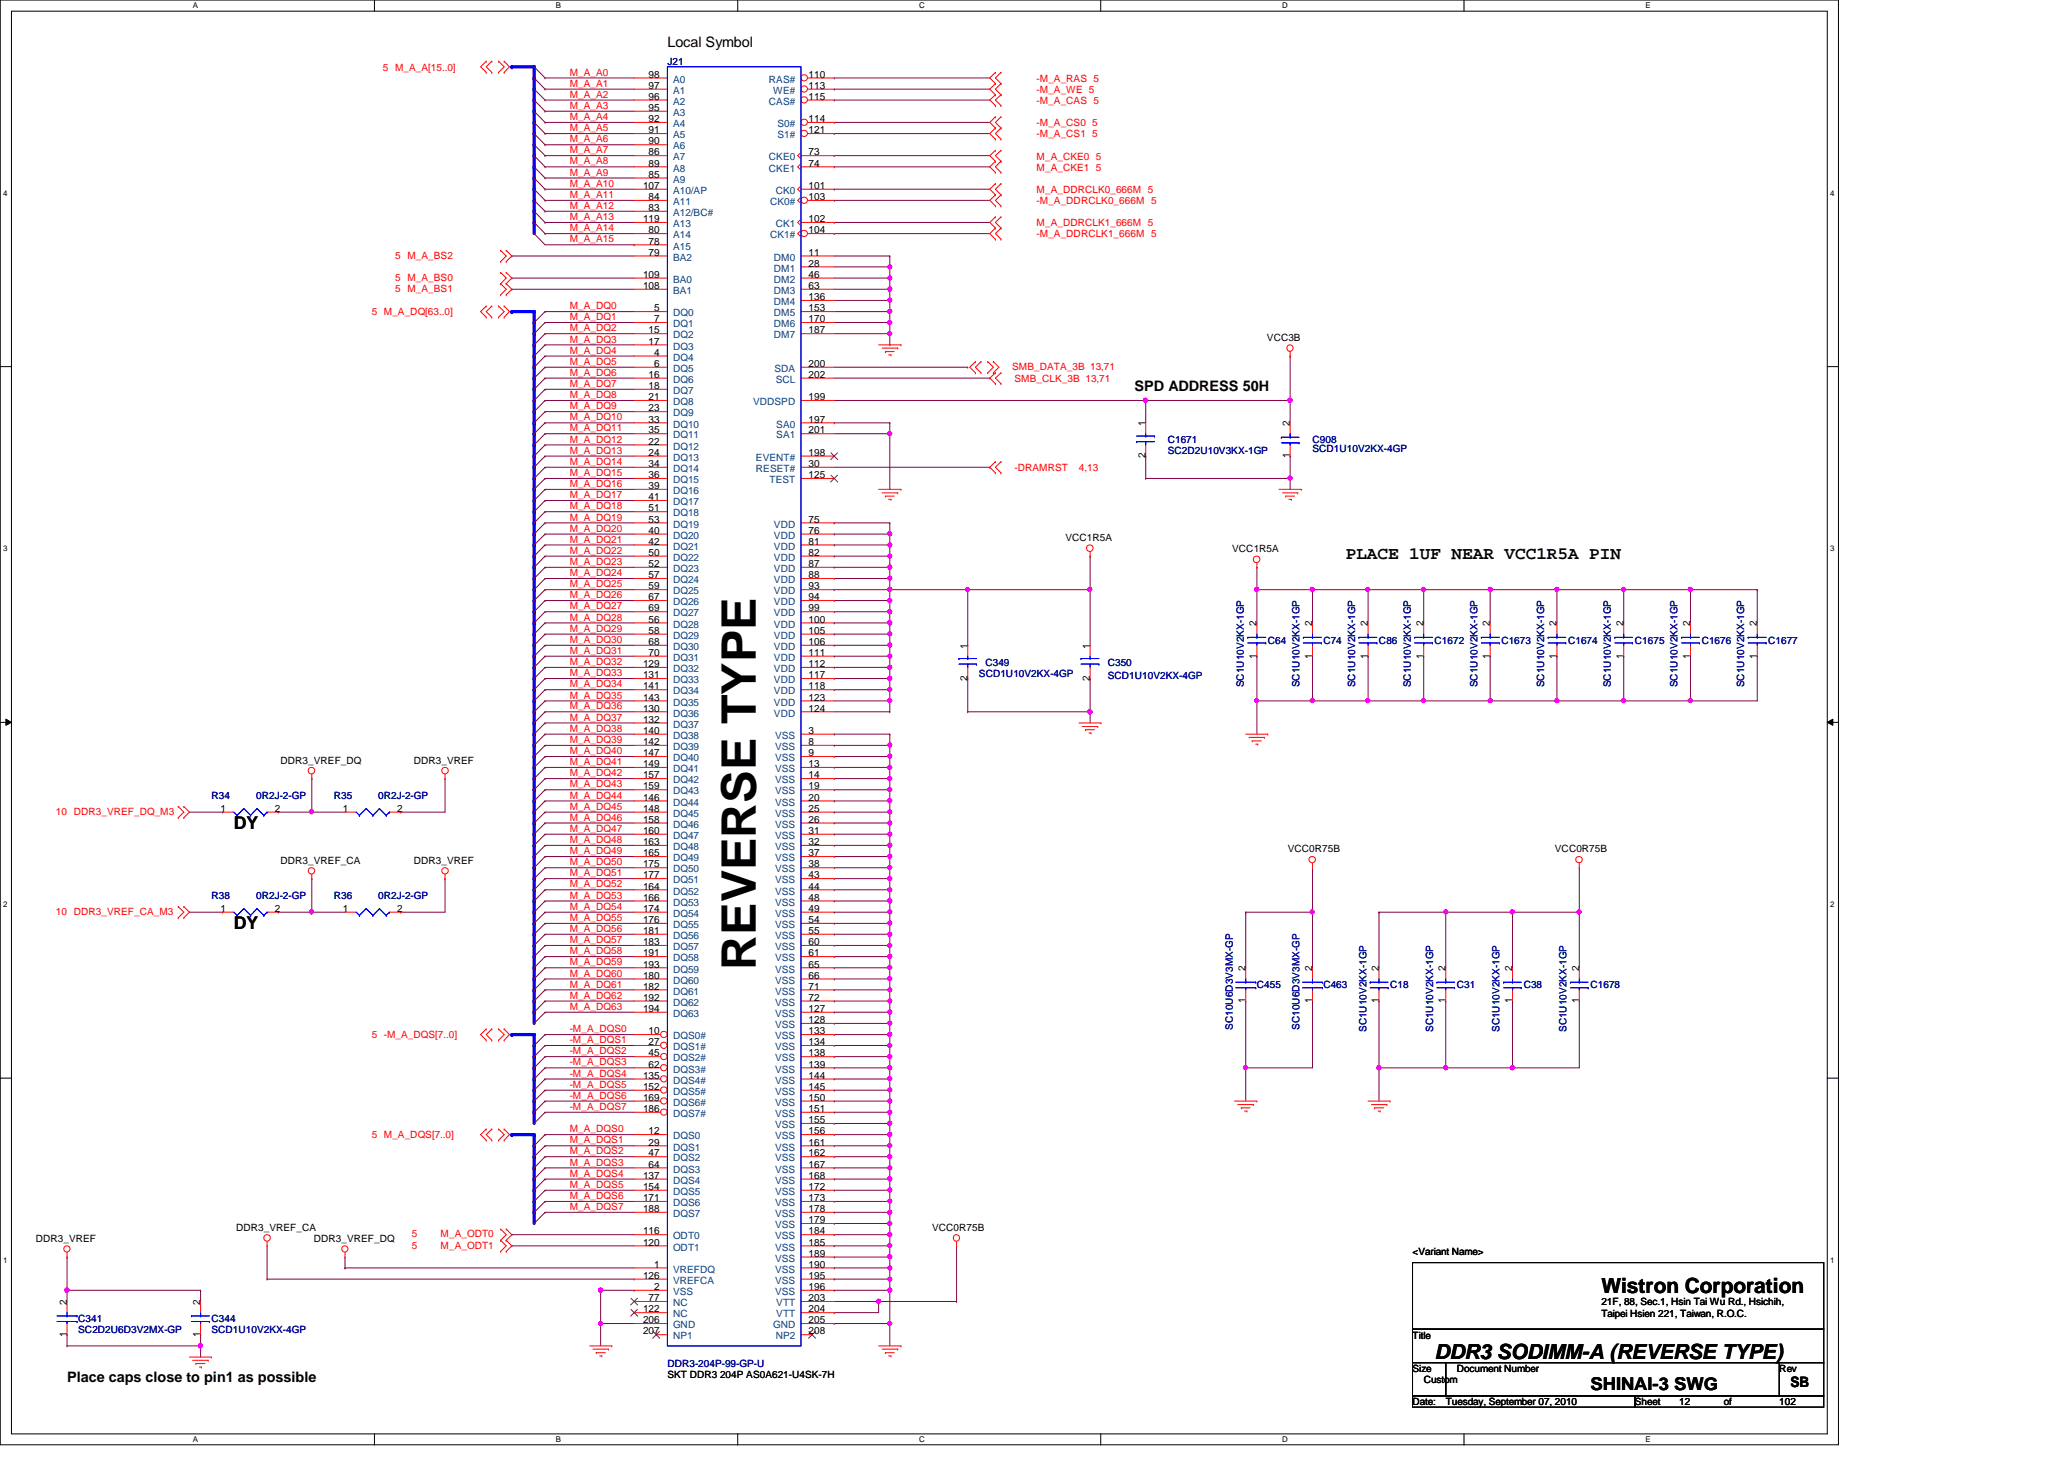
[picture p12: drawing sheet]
<svg xmlns="http://www.w3.org/2000/svg" width="297mm" height="210mm" viewBox="0 0 297 210" stroke-linecap="round" stroke-linejoin="round" font-family="sans-serif">
<defs><g id="words">
<text font-size="6.9" x="108.8" y="139.5" transform="rotate(-90 108.8 139.5)">REVERSE TYPE</text>
<g font-size="3">
<text x="230.5" y="186">Wistron Corporation</text>
<text x="206.5" y="195.6">DDR3 SODIMM-A (REVERSE TYPE)</text>
</g>
<g font-size="2.5">
<text x="193.7" y="80.5">PLACE 1UF NEAR VCC1R5A PIN</text>
<text x="33.7" y="119.2">DY</text>
<text x="33.7" y="133.6">DY</text>
<text x="228.9" y="200">SHINAI-3 SWG</text>
</g>
<g font-size="2.1">
<text x="96.1" y="6.7">Local Symbol</text>
<text x="163.3" y="56.3">SPD ADDRESS 50H</text>
<text x="9.6" y="198.8">Place caps close to pin1 as possible</text>
<text x="257.7" y="199.6">SB</text>
</g>
<g font-size="1.4" fill="#f00">
<text x="55.1" y="10.2">5 M_A_A[15..0]</text>
<text x="82" y="10.9">M_A_A0</text>
<text x="149.2" y="11.8">-M_A_RAS 5</text>
<text x="82" y="12.5">M_A_A1</text>
<text x="82" y="14.1">M_A_A2</text>
<text x="82" y="15.7">M_A_A3</text>
<text x="82" y="17.3">M_A_A4</text>
<text x="149.2" y="13.4">-M_A_WE 5</text>
<text x="149.2" y="15">-M_A_CAS 5</text>
<text x="82" y="18.9">M_A_A5</text>
<text x="82" y="20.5">M_A_A6</text>
<text x="82" y="22.1">M_A_A7</text>
<text x="82" y="23.7">M_A_A8</text>
<text x="149.2" y="23">M_A_CKE0 5</text>
<text x="149.2" y="18.2">-M_A_CS0 5</text>
<text x="149.2" y="19.8">-M_A_CS1 5</text>
<text x="82" y="25.3">M_A_A9</text>
<text x="82" y="26.9">M_A_A10</text>
<text x="82" y="28.5">M_A_A11</text>
<text x="149.2" y="24.6">M_A_CKE1 5</text>
<text x="149.2" y="27.8">M_A_DDRCLK0_666M 5</text>
<text x="149.2" y="29.4">-M_A_DDRCLK0_666M 5</text>
<text x="82" y="30.1">M_A_A12</text>
<text x="82" y="31.7">M_A_A13</text>
<text x="82" y="33.3">M_A_A14</text>
<text x="82" y="34.9">M_A_A15</text>
<text x="149.2" y="32.6">M_A_DDRCLK1_666M 5</text>
<text x="149.2" y="34.2">-M_A_DDRCLK1_666M 5</text>
<text x="56.9" y="37.2">5 M_A_BS2</text>
<text x="56.9" y="42">5 M_A_BS1</text>
<text x="56.9" y="40.4">5 M_A_BS0</text>
<text x="53.5" y="45.4">5 M_A_DQ[63..0]</text>
<text x="82" y="44.5">M_A_DQ0</text>
<text x="82" y="46.1">M_A_DQ1</text>
<text x="82" y="47.7">M_A_DQ2</text>
<text x="82" y="49.3">M_A_DQ3</text>
<text x="82" y="50.9">M_A_DQ4</text>
<text x="82" y="52.5">M_A_DQ5</text>
<text x="145.7" y="53.2">SMB_DATA_3B 13,71</text>
<text x="82" y="55.7">M_A_DQ7</text>
<text x="82" y="54.1">M_A_DQ6</text>
<text x="82" y="57.3">M_A_DQ8</text>
<text x="82" y="58.9">M_A_DQ9</text>
<text x="146" y="55">SMB_CLK_3B 13,71</text>
<text x="82" y="62.1">M_A_DQ11</text>
<text x="82" y="60.5">M_A_DQ10</text>
<text x="82" y="65.3">M_A_DQ13</text>
<text x="82" y="63.7">M_A_DQ12</text>
<text x="82" y="66.9">M_A_DQ14</text>
<text x="82" y="68.5">M_A_DQ15</text>
<text x="82" y="70.1">M_A_DQ16</text>
<text x="82" y="71.7">M_A_DQ17</text>
<text x="146" y="67.8">-DRAMRST</text>
<text x="155.3" y="67.8">4,13</text>
<text x="82" y="74.9">M_A_DQ19</text>
<text x="82" y="73.3">M_A_DQ18</text>
<text x="82" y="76.5">M_A_DQ20</text>
<text x="82" y="78.1">M_A_DQ21</text>
<text x="82" y="79.7">M_A_DQ22</text>
<text x="82" y="81.3">M_A_DQ23</text>
<text x="82" y="82.9">M_A_DQ24</text>
<text x="82" y="89.3">M_A_DQ28</text>
<text x="82" y="87.7">M_A_DQ27</text>
<text x="82" y="84.5">M_A_DQ25</text>
<text x="82" y="86.1">M_A_DQ26</text>
<text x="82" y="94.1">M_A_DQ31</text>
<text x="82" y="92.5">M_A_DQ30</text>
<text x="82" y="90.9">M_A_DQ29</text>
<text x="82" y="95.7">M_A_DQ32</text>
<text x="82" y="97.3">M_A_DQ33</text>
<text x="82" y="100.5">M_A_DQ35</text>
<text x="82" y="98.9">M_A_DQ34</text>
<text x="82" y="103.7">M_A_DQ37</text>
<text x="82" y="105.3">M_A_DQ38</text>
<text x="82" y="106.9">M_A_DQ39</text>
<text x="82" y="102.1">M_A_DQ36</text>
<text x="82" y="113.3">M_A_DQ43</text>
<text x="82" y="110.1">M_A_DQ41</text>
<text x="82" y="108.5">M_A_DQ40</text>
<text x="82" y="111.7">M_A_DQ42</text>
<text x="8" y="117.2">10 DDR3_VREF_DQ_M3</text>
<text x="82" y="114.9">M_A_DQ44</text>
<text x="82" y="119.7">M_A_DQ47</text>
<text x="82" y="118.1">M_A_DQ46</text>
<text x="82" y="116.5">M_A_DQ45</text>
<text x="82" y="122.9">M_A_DQ49</text>
<text x="82" y="124.5">M_A_DQ50</text>
<text x="82" y="121.3">M_A_DQ48</text>
<text x="8" y="131.6">10 DDR3_VREF_CA_M3</text>
<text x="82" y="126.1">M_A_DQ51</text>
<text x="82" y="129.3">M_A_DQ53</text>
<text x="82" y="130.9">M_A_DQ54</text>
<text x="82" y="127.7">M_A_DQ52</text>
<text x="82" y="137.3">M_A_DQ58</text>
<text x="82" y="132.5">M_A_DQ55</text>
<text x="82" y="135.7">M_A_DQ57</text>
<text x="82" y="134.1">M_A_DQ56</text>
<text x="82" y="140.5">M_A_DQ60</text>
<text x="82" y="143.7">M_A_DQ62</text>
<text x="82" y="142.1">M_A_DQ61</text>
<text x="82" y="138.9">M_A_DQ59</text>
<text x="53.5" y="149.4">5 -M_A_DQS[7..0]</text>
<text x="82" y="145.3">M_A_DQ63</text>
<text x="82" y="148.5">-M_A_DQS0</text>
<text x="82" y="151.7">-M_A_DQS2</text>
<text x="82" y="153.3">-M_A_DQS3</text>
<text x="82" y="150.1">-M_A_DQS1</text>
<text x="82" y="154.9">-M_A_DQS4</text>
<text x="82" y="156.5">-M_A_DQS5</text>
<text x="82" y="158.1">-M_A_DQS6</text>
<text x="82" y="159.7">-M_A_DQS7</text>
<text x="53.5" y="163.8">5 M_A_DQS[7..0]</text>
<text x="82" y="166.1">M_A_DQS2</text>
<text x="82" y="164.5">M_A_DQS1</text>
<text x="82" y="167.7">M_A_DQS3</text>
<text x="82" y="162.9">M_A_DQS0</text>
<text x="82" y="169.3">M_A_DQS4</text>
<text x="82" y="170.9">M_A_DQS5</text>
<text x="82" y="172.5">M_A_DQS6</text>
<text x="59.3" y="178">5</text>
<text x="59.3" y="179.6">5</text>
<text x="63.4" y="178">M_A_ODT0</text>
<text x="63.4" y="179.6">M_A_ODT1</text>
<text x="82" y="174.1">M_A_DQS7</text>
</g>
<g font-size="1.4">
<text x="93.3" y="11.2">98</text>
<text x="116.4" y="11.2">110</text>
<text x="93.3" y="12.8">97</text>
<text x="93.3" y="14.4">96</text>
<text x="93.3" y="16">95</text>
<text x="93.3" y="17.6">92</text>
<text x="116.4" y="12.8">113</text>
<text x="116.4" y="14.4">115</text>
<text x="116.4" y="17.6">114</text>
<text x="93.3" y="19.2">91</text>
<text x="93.3" y="20.8">90</text>
<text x="93.3" y="22.4">86</text>
<text x="93.3" y="24">89</text>
<text x="116.4" y="19.2">121</text>
<text x="116.4" y="22.4">73</text>
<text x="116.4" y="24">74</text>
<text x="92.5" y="27.2">107</text>
<text x="93.3" y="25.6">85</text>
<text x="93.3" y="28.8">84</text>
<text x="116.4" y="27.2">101</text>
<text x="116.4" y="28.8">103</text>
<text x="92.5" y="32">119</text>
<text x="93.3" y="30.4">83</text>
<text x="93.3" y="33.6">80</text>
<text x="93.3" y="35.2">78</text>
<text x="116.4" y="32">102</text>
<text x="116.4" y="33.6">104</text>
<text x="92.5" y="40">109</text>
<text x="92.5" y="41.6">108</text>
<text x="93.3" y="36.8">79</text>
<text x="116.4" y="36.8">11</text>
<text x="116.4" y="38.4">28</text>
<text x="116.4" y="40">46</text>
<text x="116.4" y="41.6">63</text>
<text x="93.3" y="48">15</text>
<text x="94.1" y="44.8">5</text>
<text x="94.1" y="46.4">7</text>
<text x="116.4" y="43.2">136</text>
<text x="116.4" y="44.8">153</text>
<text x="116.4" y="46.4">170</text>
<text x="116.4" y="48">187</text>
<text x="93.3" y="49.6">17</text>
<text x="94.1" y="51.2">4</text>
<text x="94.1" y="52.8">6</text>
<text x="116.4" y="52.8">200</text>
<text x="182.3" y="49.1">VCC3B</text>
<text x="93.3" y="54.4">16</text>
<text x="93.3" y="56">18</text>
<text x="93.3" y="57.6">21</text>
<text x="93.3" y="59.2">23</text>
<text x="116.4" y="54.4">202</text>
<text x="116.4" y="57.6">199</text>
<text x="93.3" y="60.8">33</text>
<text x="93.3" y="62.4">35</text>
<text x="93.3" y="64">22</text>
<text x="93.3" y="65.6">24</text>
<text x="116.4" y="60.8">197</text>
<text x="116.4" y="62.4">201</text>
<text x="116.4" y="65.6">198</text>
<text x="164.8" y="65.9" transform="rotate(-90 164.8 65.9)">2</text>
<text x="164.8" y="61.3" transform="rotate(-90 164.8 61.3)">1</text>
<text x="185.6" y="65.9" transform="rotate(-90 185.6 65.9)">1</text>
<text x="185.6" y="61.3" transform="rotate(-90 185.6 61.3)">2</text>
<text x="93.3" y="67.2">34</text>
<text x="93.3" y="68.8">36</text>
<text x="93.3" y="70.4">39</text>
<text x="93.3" y="72">41</text>
<text x="116.4" y="67.2">30</text>
<text x="116.4" y="68.8">125</text>
<text x="93.3" y="73.6">51</text>
<text x="93.3" y="75.2">53</text>
<text x="93.3" y="76.8">40</text>
<text x="116.4" y="75.2">75</text>
<text x="116.4" y="76.8">76</text>
<text x="153.3" y="77.9">VCC1R5A</text>
<text x="93.3" y="78.4">42</text>
<text x="93.3" y="80">50</text>
<text x="93.3" y="81.6">52</text>
<text x="93.3" y="83.2">57</text>
<text x="116.4" y="78.4">81</text>
<text x="116.4" y="80">82</text>
<text x="116.4" y="81.6">87</text>
<text x="116.4" y="83.2">88</text>
<text x="177.3" y="79.5">VCC1R5A</text>
<text x="93.3" y="84.8">59</text>
<text x="93.3" y="86.4">67</text>
<text x="93.3" y="88">69</text>
<text x="93.3" y="89.6">56</text>
<text x="116.4" y="84.8">93</text>
<text x="116.4" y="86.4">94</text>
<text x="116.4" y="88">99</text>
<text x="116.4" y="89.6">100</text>
<text x="92.5" y="96">129</text>
<text x="93.3" y="91.2">58</text>
<text x="93.3" y="92.8">68</text>
<text x="93.3" y="94.4">70</text>
<text x="116.4" y="91.2">105</text>
<text x="116.4" y="92.8">106</text>
<text x="116.4" y="94.4">111</text>
<text x="116.4" y="96">112</text>
<text x="139.2" y="93.3" transform="rotate(-90 139.2 93.3)">1</text>
<text x="156.8" y="93.3" transform="rotate(-90 156.8 93.3)">1</text>
<text x="180.8" y="94.7" transform="rotate(-90 180.8 94.7)">1</text>
<text x="180.8" y="90.1" transform="rotate(-90 180.8 90.1)">2</text>
<text x="188.8" y="94.7" transform="rotate(-90 188.8 94.7)">1</text>
<text x="188.8" y="90.1" transform="rotate(-90 188.8 90.1)">2</text>
<text x="196.8" y="94.7" transform="rotate(-90 196.8 94.7)">1</text>
<text x="196.8" y="90.1" transform="rotate(-90 196.8 90.1)">2</text>
<text x="204.8" y="94.7" transform="rotate(-90 204.8 94.7)">1</text>
<text x="204.8" y="90.1" transform="rotate(-90 204.8 90.1)">2</text>
<text x="214.4" y="94.7" transform="rotate(-90 214.4 94.7)">1</text>
<text x="214.4" y="90.1" transform="rotate(-90 214.4 90.1)">2</text>
<text x="224" y="94.7" transform="rotate(-90 224 94.7)">1</text>
<text x="224" y="90.1" transform="rotate(-90 224 90.1)">2</text>
<text x="233.6" y="94.7" transform="rotate(-90 233.6 94.7)">1</text>
<text x="233.6" y="90.1" transform="rotate(-90 233.6 90.1)">2</text>
<text x="243.2" y="94.7" transform="rotate(-90 243.2 94.7)">1</text>
<text x="243.2" y="90.1" transform="rotate(-90 243.2 90.1)">2</text>
<text x="252.9" y="94.7" transform="rotate(-90 252.9 94.7)">1</text>
<text x="252.9" y="90.1" transform="rotate(-90 252.9 90.1)">2</text>
<text x="92.5" y="97.6">131</text>
<text x="92.5" y="99.2">141</text>
<text x="92.5" y="100.8">143</text>
<text x="116.4" y="97.6">117</text>
<text x="116.4" y="99.2">118</text>
<text x="116.4" y="100.8">123</text>
<text x="139.2" y="97.9" transform="rotate(-90 139.2 97.9)">2</text>
<text x="156.8" y="97.9" transform="rotate(-90 156.8 97.9)">2</text>
<text x="92.5" y="102.4">130</text>
<text x="92.5" y="104">132</text>
<text x="92.5" y="105.6">140</text>
<text x="92.5" y="107.2">142</text>
<text x="116.4" y="102.4">124</text>
<text x="116.4" y="105.6">3</text>
<text x="116.4" y="107.2">8</text>
<text x="40.4" y="109.9">DDR3_VREF_DQ</text>
<text x="59.6" y="109.9">DDR3_VREF</text>
<text x="92.5" y="108.8">147</text>
<text x="92.5" y="110.4">149</text>
<text x="92.5" y="112">157</text>
<text x="92.5" y="113.6">159</text>
<text x="116.4" y="108.8">9</text>
<text x="116.4" y="110.4">13</text>
<text x="116.4" y="112">14</text>
<text x="116.4" y="113.6">19</text>
<text x="31.7" y="116.8">1</text>
<text x="39.5" y="116.8">2</text>
<text x="49.4" y="116.8">1</text>
<text x="57.1" y="116.8">2</text>
<text x="92.5" y="115.2">146</text>
<text x="92.5" y="116.8">148</text>
<text x="92.5" y="118.4">158</text>
<text x="92.5" y="120">160</text>
<text x="116.4" y="115.2">20</text>
<text x="116.4" y="116.8">25</text>
<text x="116.4" y="118.4">26</text>
<text x="116.4" y="120">31</text>
<text x="40.4" y="124.2">DDR3_VREF_CA</text>
<text x="59.6" y="124.2">DDR3_VREF</text>
<text x="92.5" y="121.6">163</text>
<text x="92.5" y="123.2">165</text>
<text x="92.5" y="124.8">175</text>
<text x="116.4" y="121.6">32</text>
<text x="116.4" y="123.2">37</text>
<text x="116.4" y="124.8">38</text>
<text x="185.3" y="122.6">VCC0R75B</text>
<text x="223.8" y="122.6">VCC0R75B</text>
<text x="31.7" y="131.2">1</text>
<text x="39.5" y="131.2">2</text>
<text x="49.4" y="131.2">1</text>
<text x="57.1" y="131.2">2</text>
<text x="92.5" y="126.4">177</text>
<text x="92.5" y="128">164</text>
<text x="92.5" y="129.6">166</text>
<text x="92.5" y="131.2">174</text>
<text x="116.4" y="126.4">43</text>
<text x="116.4" y="128">44</text>
<text x="116.4" y="129.6">48</text>
<text x="116.4" y="131.2">49</text>
<text x="92.5" y="132.8">176</text>
<text x="92.5" y="134.4">181</text>
<text x="92.5" y="136">183</text>
<text x="92.5" y="137.6">191</text>
<text x="116.4" y="132.8">54</text>
<text x="116.4" y="134.4">55</text>
<text x="116.4" y="136">60</text>
<text x="116.4" y="137.6">61</text>
<text x="92.5" y="139.2">193</text>
<text x="92.5" y="140.8">180</text>
<text x="92.5" y="142.4">182</text>
<text x="92.5" y="144">192</text>
<text x="116.4" y="139.2">65</text>
<text x="116.4" y="140.8">66</text>
<text x="116.4" y="142.4">71</text>
<text x="116.4" y="144">72</text>
<text x="179.2" y="139.7" transform="rotate(-90 179.2 139.7)">2</text>
<text x="188.8" y="139.7" transform="rotate(-90 188.8 139.7)">2</text>
<text x="198.4" y="139.7" transform="rotate(-90 198.4 139.7)">2</text>
<text x="208" y="139.7" transform="rotate(-90 208 139.7)">2</text>
<text x="217.6" y="139.7" transform="rotate(-90 217.6 139.7)">2</text>
<text x="227.2" y="139.7" transform="rotate(-90 227.2 139.7)">2</text>
<text x="92.5" y="145.6">194</text>
<text x="93.3" y="148.8">10</text>
<text x="116.4" y="145.6">127</text>
<text x="116.4" y="147.2">128</text>
<text x="116.4" y="148.8">133</text>
<text x="179.2" y="144.3" transform="rotate(-90 179.2 144.3)">1</text>
<text x="188.8" y="144.3" transform="rotate(-90 188.8 144.3)">1</text>
<text x="198.4" y="144.3" transform="rotate(-90 198.4 144.3)">1</text>
<text x="208" y="144.3" transform="rotate(-90 208 144.3)">1</text>
<text x="217.6" y="144.3" transform="rotate(-90 217.6 144.3)">1</text>
<text x="227.2" y="144.3" transform="rotate(-90 227.2 144.3)">1</text>
<text x="92.5" y="155.2">135</text>
<text x="93.3" y="150.4">27</text>
<text x="93.3" y="152">45</text>
<text x="93.3" y="153.6">62</text>
<text x="116.4" y="150.4">134</text>
<text x="116.4" y="152">138</text>
<text x="116.4" y="153.6">139</text>
<text x="116.4" y="155.2">144</text>
<text x="92.5" y="156.8">152</text>
<text x="92.5" y="158.4">169</text>
<text x="92.5" y="160">186</text>
<text x="116.4" y="156.8">145</text>
<text x="116.4" y="158.4">150</text>
<text x="116.4" y="160">151</text>
<text x="116.4" y="161.6">155</text>
<text x="93.3" y="163.2">12</text>
<text x="93.3" y="164.8">29</text>
<text x="93.3" y="166.4">47</text>
<text x="93.3" y="168">64</text>
<text x="116.4" y="163.2">156</text>
<text x="116.4" y="164.8">161</text>
<text x="116.4" y="166.4">162</text>
<text x="116.4" y="168">167</text>
<text x="92.5" y="169.6">137</text>
<text x="92.5" y="171.2">154</text>
<text x="92.5" y="172.8">171</text>
<text x="116.4" y="169.6">168</text>
<text x="116.4" y="171.2">172</text>
<text x="116.4" y="172.8">173</text>
<text x="5.2" y="178.6">DDR3_VREF</text>
<text x="34" y="177.1">DDR3_VREF_CA</text>
<text x="45.2" y="178.6">DDR3_VREF_DQ</text>
<text x="92.5" y="174.4">188</text>
<text x="92.5" y="177.6">116</text>
<text x="92.5" y="179.2">120</text>
<text x="116.4" y="174.4">178</text>
<text x="116.4" y="176">179</text>
<text x="116.4" y="177.6">184</text>
<text x="116.4" y="179.2">185</text>
<text x="134.2" y="177.1">VCC0R75B</text>
<text x="92.5" y="184">126</text>
<text x="94.1" y="182.4">1</text>
<text x="94.1" y="185.6">2</text>
<text x="116.4" y="180.8">189</text>
<text x="116.4" y="182.4">190</text>
<text x="116.4" y="184">195</text>
<text x="116.4" y="185.6">196</text>
<text x="203.3" y="180.6">&lt;Variant Name&gt;</text>
<text x="9.6" y="187.7" transform="rotate(-90 9.6 187.7)">2</text>
<text x="28.8" y="187.7" transform="rotate(-90 28.8 187.7)">2</text>
<text x="92.5" y="190.4">206</text>
<text x="92.5" y="192">207</text>
<text x="92.5" y="188.8">122</text>
<text x="93.3" y="187.2">77</text>
<text x="116.4" y="188.8">204</text>
<text x="116.4" y="192">208</text>
<text x="116.4" y="187.2">203</text>
<text x="116.4" y="190.4">205</text>
<text x="230.5" y="187.8">21F, 88, Sec.1, Hsin Tai Wu Rd., Hsichih,</text>
<text x="230.5" y="189.5">Taipei Hsien 221, Taiwan, R.O.C.</text>
<text x="9.6" y="192.3" transform="rotate(-90 9.6 192.3)">1</text>
<text x="28.8" y="192.3" transform="rotate(-90 28.8 192.3)">1</text>
<text x="203.3" y="192.6">Title</text>
<text x="203.3" y="197.4">Size</text>
<text x="209.7" y="197.4">Document Number</text>
<text x="256.1" y="197.4">Rev</text>
<text x="96.1" y="198.2">SKT DDR3 204P AS0A621-U4SK-7H</text>
<text x="203.3" y="202.2">Date:</text>
<text x="204.9" y="199">Custom</text>
<text x="208.1" y="202.2">Tuesday, September 07, 2010</text>
<text x="235.3" y="202.2">Sheet</text>
<text x="241.7" y="202.2">12</text>
<text x="248.1" y="202.2">of</text>
<text x="256.1" y="202.2">102</text>
</g>
<g font-size="1.4" fill="#000080">
<text x="96.1" y="9.4">J21</text>
<text x="168.1" y="63.8">C1671</text>
<text x="168.1" y="65.4">SC2D2U10V3KX-1GP</text>
<text x="188.9" y="63.8">C908</text>
<text x="188.9" y="65.1">SCD1U10V2KX-4GP</text>
<text x="141.8" y="95.8">C349</text>
<text x="159.4" y="95.8">C350</text>
<text x="182.5" y="92.6">C64</text>
<text x="190.5" y="92.6">C74</text>
<text x="198.5" y="92.6">C86</text>
<text x="206.5" y="92.6">C1672</text>
<text x="216.1" y="92.6">C1673</text>
<text x="225.7" y="92.6">C1674</text>
<text x="235.3" y="92.6">C1675</text>
<text x="244.9" y="92.6">C1676</text>
<text x="254.5" y="92.6">C1677</text>
<text x="140.9" y="97.4">SCD1U10V2KX-4GP</text>
<text x="159.4" y="97.7">SCD1U10V2KX-4GP</text>
<text x="179" y="98.9" transform="rotate(-90 179 98.9)">SC1U10V2KX-1GP</text>
<text x="187" y="98.9" transform="rotate(-90 187 98.9)">SC1U10V2KX-1GP</text>
<text x="195" y="98.9" transform="rotate(-90 195 98.9)">SC1U10V2KX-1GP</text>
<text x="203" y="98.9" transform="rotate(-90 203 98.9)">SC1U10V2KX-1GP</text>
<text x="212.6" y="98.9" transform="rotate(-90 212.6 98.9)">SC1U10V2KX-1GP</text>
<text x="222.2" y="98.9" transform="rotate(-90 222.2 98.9)">SC1U10V2KX-1GP</text>
<text x="231.8" y="98.9" transform="rotate(-90 231.8 98.9)">SC1U10V2KX-1GP</text>
<text x="241.4" y="98.9" transform="rotate(-90 241.4 98.9)">SC1U10V2KX-1GP</text>
<text x="251" y="98.9" transform="rotate(-90 251 98.9)">SC1U10V2KX-1GP</text>
<text x="30.4" y="115">R34</text>
<text x="36.9" y="115">0R2J-2-GP</text>
<text x="48" y="115">R35</text>
<text x="54.4" y="115">0R2J-2-GP</text>
<text x="30.4" y="129.4">R38</text>
<text x="36.9" y="129.4">0R2J-2-GP</text>
<text x="48" y="129.4">R36</text>
<text x="54.4" y="129.4">0R2J-2-GP</text>
<text x="180.9" y="142.2">C455</text>
<text x="190.5" y="142.2">C463</text>
<text x="200.1" y="142.2">C18</text>
<text x="209.7" y="142.2">C31</text>
<text x="219.3" y="142.2">C38</text>
<text x="228.9" y="142.2">C1678</text>
<text x="177.4" y="148.2" transform="rotate(-90 177.4 148.2)">SC10U6D3V3MX-GP</text>
<text x="187" y="148.2" transform="rotate(-90 187 148.2)">SC10U6D3V3MX-GP</text>
<text x="196.6" y="148.5" transform="rotate(-90 196.6 148.5)">SC1U10V2KX-1GP</text>
<text x="206.2" y="148.5" transform="rotate(-90 206.2 148.5)">SC1U10V2KX-1GP</text>
<text x="215.8" y="148.5" transform="rotate(-90 215.8 148.5)">SC1U10V2KX-1GP</text>
<text x="225.4" y="148.5" transform="rotate(-90 225.4 148.5)">SC1U10V2KX-1GP</text>
<text x="11.3" y="190.2">C341</text>
<text x="11.3" y="191.8">SC2D2U6D3V2MX-GP</text>
<text x="30.4" y="190.2">C344</text>
<text x="30.4" y="191.8">SCD1U10V2KX-4GP</text>
<text x="96.1" y="196.6">DDR3-204P-99-GP-U</text>
</g>
<g font-size="1.4" fill="#004080">
<text x="96.9" y="11.9">A0</text>
<text x="110.7" y="11.9">RAS#</text>
<text x="96.9" y="13.5">A1</text>
<text x="96.9" y="15.1">A2</text>
<text x="96.9" y="16.7">A3</text>
<text x="110.7" y="15.1">CAS#</text>
<text x="111.2" y="13.5">WE#</text>
<text x="96.9" y="18.3">A4</text>
<text x="96.9" y="19.9">A5</text>
<text x="96.9" y="21.5">A6</text>
<text x="96.9" y="23.1">A7</text>
<text x="110.7" y="23.1">CKE0</text>
<text x="111.9" y="18.3">S0#</text>
<text x="111.9" y="19.9">S1#</text>
<text x="96.9" y="24.7">A8</text>
<text x="96.9" y="26.3">A9</text>
<text x="96.9" y="27.9">A10/AP</text>
<text x="96.9" y="29.5">A11</text>
<text x="110.7" y="24.7">CKE1</text>
<text x="110.8" y="29.5">CK0#</text>
<text x="111.6" y="27.9">CK0</text>
<text x="96.9" y="31.1">A12/BC#</text>
<text x="96.9" y="32.7">A13</text>
<text x="96.9" y="34.3">A14</text>
<text x="96.9" y="35.9">A15</text>
<text x="110.8" y="34.3">CK1#</text>
<text x="111.6" y="32.7">CK1</text>
<text x="96.9" y="37.5">BA2</text>
<text x="96.9" y="40.7">BA0</text>
<text x="111.4" y="37.5">DM0</text>
<text x="111.4" y="39.1">DM1</text>
<text x="111.4" y="40.7">DM2</text>
<text x="96.9" y="42.3">BA1</text>
<text x="96.9" y="45.5">DQ0</text>
<text x="96.9" y="47.1">DQ1</text>
<text x="111.4" y="42.3">DM3</text>
<text x="111.4" y="43.9">DM4</text>
<text x="111.4" y="45.5">DM5</text>
<text x="111.4" y="47.1">DM6</text>
<text x="96.9" y="48.7">DQ2</text>
<text x="96.9" y="50.3">DQ3</text>
<text x="96.9" y="51.9">DQ4</text>
<text x="96.9" y="53.5">DQ5</text>
<text x="111.4" y="48.7">DM7</text>
<text x="111.5" y="53.5">SDA</text>
<text x="96.9" y="55.1">DQ6</text>
<text x="96.9" y="56.7">DQ7</text>
<text x="96.9" y="58.3">DQ8</text>
<text x="96.9" y="59.9">DQ9</text>
<text x="108.4" y="58.3">VDDSPD</text>
<text x="111.6" y="55.1">SCL</text>
<text x="96.9" y="61.5">DQ10</text>
<text x="96.9" y="63.1">DQ11</text>
<text x="96.9" y="64.7">DQ12</text>
<text x="111.7" y="61.5">SA0</text>
<text x="111.7" y="63.1">SA1</text>
<text x="96.9" y="66.3">DQ13</text>
<text x="96.9" y="67.9">DQ14</text>
<text x="96.9" y="69.5">DQ15</text>
<text x="96.9" y="71.1">DQ16</text>
<text x="108.8" y="66.3">EVENT#</text>
<text x="108.8" y="67.9">RESET#</text>
<text x="110.7" y="69.5">TEST</text>
<text x="96.9" y="72.7">DQ17</text>
<text x="96.9" y="74.3">DQ18</text>
<text x="96.9" y="75.9">DQ19</text>
<text x="96.9" y="77.5">DQ20</text>
<text x="111.4" y="75.9">VDD</text>
<text x="111.4" y="77.5">VDD</text>
<text x="96.9" y="79.1">DQ21</text>
<text x="96.9" y="80.7">DQ22</text>
<text x="96.9" y="82.3">DQ23</text>
<text x="96.9" y="83.9">DQ24</text>
<text x="111.4" y="79.1">VDD</text>
<text x="111.4" y="80.7">VDD</text>
<text x="111.4" y="82.3">VDD</text>
<text x="111.4" y="83.9">VDD</text>
<text x="96.9" y="85.5">DQ25</text>
<text x="96.9" y="87.1">DQ26</text>
<text x="96.9" y="88.7">DQ27</text>
<text x="111.4" y="85.5">VDD</text>
<text x="111.4" y="87.1">VDD</text>
<text x="111.4" y="88.7">VDD</text>
<text x="96.9" y="90.3">DQ28</text>
<text x="96.9" y="91.9">DQ29</text>
<text x="96.9" y="93.5">DQ30</text>
<text x="96.9" y="95.1">DQ31</text>
<text x="111.4" y="90.3">VDD</text>
<text x="111.4" y="91.9">VDD</text>
<text x="111.4" y="93.5">VDD</text>
<text x="111.4" y="95.1">VDD</text>
<text x="96.9" y="96.7">DQ32</text>
<text x="96.9" y="98.3">DQ33</text>
<text x="96.9" y="99.9">DQ34</text>
<text x="96.9" y="101.5">DQ35</text>
<text x="111.4" y="96.7">VDD</text>
<text x="111.4" y="98.3">VDD</text>
<text x="111.4" y="99.9">VDD</text>
<text x="111.4" y="101.5">VDD</text>
<text x="96.9" y="103.1">DQ36</text>
<text x="96.9" y="104.7">DQ37</text>
<text x="96.9" y="106.3">DQ38</text>
<text x="96.9" y="107.9">DQ39</text>
<text x="111.4" y="103.1">VDD</text>
<text x="111.5" y="106.3">VSS</text>
<text x="111.5" y="107.9">VSS</text>
<text x="96.9" y="109.5">DQ40</text>
<text x="96.9" y="111.1">DQ41</text>
<text x="96.9" y="112.7">DQ42</text>
<text x="111.5" y="109.5">VSS</text>
<text x="111.5" y="111.1">VSS</text>
<text x="111.5" y="112.7">VSS</text>
<text x="96.9" y="114.3">DQ43</text>
<text x="96.9" y="115.9">DQ44</text>
<text x="96.9" y="117.5">DQ45</text>
<text x="96.9" y="119.1">DQ46</text>
<text x="111.5" y="114.3">VSS</text>
<text x="111.5" y="115.9">VSS</text>
<text x="111.5" y="117.5">VSS</text>
<text x="111.5" y="119.1">VSS</text>
<text x="96.9" y="120.7">DQ47</text>
<text x="96.9" y="122.3">DQ48</text>
<text x="96.9" y="123.9">DQ49</text>
<text x="96.9" y="125.5">DQ50</text>
<text x="111.5" y="120.7">VSS</text>
<text x="111.5" y="122.3">VSS</text>
<text x="111.5" y="123.9">VSS</text>
<text x="111.5" y="125.5">VSS</text>
<text x="96.9" y="127.1">DQ51</text>
<text x="96.9" y="128.7">DQ52</text>
<text x="96.9" y="130.3">DQ53</text>
<text x="96.9" y="131.9">DQ54</text>
<text x="111.5" y="127.1">VSS</text>
<text x="111.5" y="128.7">VSS</text>
<text x="111.5" y="130.3">VSS</text>
<text x="111.5" y="131.9">VSS</text>
<text x="96.9" y="133.5">DQ55</text>
<text x="96.9" y="135.1">DQ56</text>
<text x="96.9" y="136.7">DQ57</text>
<text x="111.5" y="133.5">VSS</text>
<text x="111.5" y="135.1">VSS</text>
<text x="111.5" y="136.7">VSS</text>
<text x="96.9" y="138.3">DQ58</text>
<text x="96.9" y="139.9">DQ59</text>
<text x="96.9" y="141.5">DQ60</text>
<text x="96.9" y="143.1">DQ61</text>
<text x="111.5" y="138.3">VSS</text>
<text x="111.5" y="139.9">VSS</text>
<text x="111.5" y="141.5">VSS</text>
<text x="111.5" y="143.1">VSS</text>
<text x="96.9" y="144.7">DQ62</text>
<text x="96.9" y="146.3">DQ63</text>
<text x="96.9" y="149.5">DQS0#</text>
<text x="111.5" y="144.7">VSS</text>
<text x="111.5" y="146.3">VSS</text>
<text x="111.5" y="147.9">VSS</text>
<text x="111.5" y="149.5">VSS</text>
<text x="96.9" y="151.1">DQS1#</text>
<text x="96.9" y="152.7">DQS2#</text>
<text x="96.9" y="154.3">DQS3#</text>
<text x="96.9" y="155.9">DQS4#</text>
<text x="111.5" y="151.1">VSS</text>
<text x="111.5" y="152.7">VSS</text>
<text x="111.5" y="154.3">VSS</text>
<text x="111.5" y="155.9">VSS</text>
<text x="96.9" y="157.5">DQS5#</text>
<text x="96.9" y="159.1">DQS6#</text>
<text x="96.9" y="160.7">DQS7#</text>
<text x="111.5" y="157.5">VSS</text>
<text x="111.5" y="159.1">VSS</text>
<text x="111.5" y="160.7">VSS</text>
<text x="96.9" y="163.9">DQS0</text>
<text x="96.9" y="165.5">DQS1</text>
<text x="96.9" y="167.1">DQS2</text>
<text x="111.5" y="162.3">VSS</text>
<text x="111.5" y="163.9">VSS</text>
<text x="111.5" y="165.5">VSS</text>
<text x="111.5" y="167.1">VSS</text>
<text x="96.9" y="168.7">DQS3</text>
<text x="96.9" y="170.3">DQS4</text>
<text x="96.9" y="171.9">DQS5</text>
<text x="96.9" y="173.5">DQS6</text>
<text x="111.5" y="168.7">VSS</text>
<text x="111.5" y="170.3">VSS</text>
<text x="111.5" y="171.9">VSS</text>
<text x="111.5" y="173.5">VSS</text>
<text x="96.9" y="175.1">DQS7</text>
<text x="96.9" y="178.3">ODT0</text>
<text x="96.9" y="179.9">ODT1</text>
<text x="111.5" y="175.1">VSS</text>
<text x="111.5" y="176.7">VSS</text>
<text x="111.5" y="178.3">VSS</text>
<text x="111.5" y="179.9">VSS</text>
<text x="96.9" y="183.1">VREFDQ</text>
<text x="96.9" y="184.7">VREFCA</text>
<text x="111.5" y="181.5">VSS</text>
<text x="111.5" y="183.1">VSS</text>
<text x="111.5" y="184.7">VSS</text>
<text x="96.9" y="186.3">VSS</text>
<text x="96.9" y="191.1">GND</text>
<text x="96.9" y="187.9">NC</text>
<text x="96.9" y="189.5">NC</text>
<text x="111.2" y="191.1">GND</text>
<text x="111.5" y="186.3">VSS</text>
<text x="111.7" y="189.5">VTT</text>
<text x="111.7" y="187.9">VTT</text>
<text x="96.9" y="192.7">NP1</text>
<text x="111.6" y="192.7">NP2</text>
</g>
<g font-size="1.1">
<text x="27.8" y="1.1">A</text>
<text x="80" y="1.1">B</text>
<text x="132.3" y="1.1">C</text>
<text x="184.5" y="1.1">D</text>
<text x="236.8" y="1.1">E</text>
<text x=".5" y="28.2">4</text>
<text x="263.4" y="28.2">4</text>
<text x=".5" y="79.3">3</text>
<text x="263.4" y="79.3">3</text>
<text x=".5" y="130.5">2</text>
<text x="263.4" y="130.5">2</text>
<text x=".5" y="181.7">1</text>
<text x="263.4" y="181.7">1</text>
<text x="27.8" y="207.4">A</text>
<text x="80" y="207.4">B</text>
<text x="132.3" y="207.4">C</text>
<text x="184.5" y="207.4">D</text>
<text x="236.8" y="207.4">E</text>
</g>
</g></defs>
<path d="M0 0h264.6v207.9h-264.6zM1.6 1.6h261.4v204.7h-261.4z" fill="none" stroke="#000" stroke-width=".14"/>
<g fill="#fff">
<path d="M27.8 .2h.7v1.2h-.7z"/>
<path d="M27.8 206.5h.7v1.1h-.7z"/>
</g>
<path d="M53.9 0v1.6M53.9 206.3v1.6" fill="none" stroke="#000" stroke-width=".14"/>
<g fill="#fff">
<path d="M80 .2h.7v1.2h-.7z"/>
<path d="M80 206.5h.7v1.1h-.7z"/>
</g>
<path d="M106.2 0v1.6M106.2 206.3v1.6" fill="none" stroke="#000" stroke-width=".14"/>
<g fill="#fff">
<path d="M132.3 .2h.8v1.2h-.8z"/>
<path d="M132.3 206.5h.8v1.1h-.8z"/>
</g>
<path d="M158.4 0v1.6M158.4 206.3v1.6" fill="none" stroke="#000" stroke-width=".14"/>
<g fill="#fff">
<path d="M184.5 .2h.8v1.2h-.8z"/>
<path d="M184.5 206.5h.8v1.1h-.8z"/>
</g>
<path d="M210.7 0v1.6M210.7 206.3v1.6" fill="none" stroke="#000" stroke-width=".14"/>
<g fill="#fff">
<path d="M236.8 .2h.7v1.2h-.7z"/>
<path d="M236.8 206.5h.7v1.1h-.7z"/>
<path d="M.5 27.2h.6v1.2h-.6z"/>
<path d="M263.4 27.2h.6v1.2h-.6z"/>
<path d="M.5 78.3h.6v1.2h-.6z"/>
<path d="M263.4 78.3h.6v1.2h-.6z"/>
</g>
<path d="M0 52.7h1.6M263 52.7h1.6" fill="none" stroke="#000" stroke-width=".14"/>
<g fill="#fff">
<path d="M.5 129.5h.6v1.2h-.6z"/>
<path d="M263.4 129.5h.6v1.2h-.6z"/>
</g>
<path d="M0 103.9h1.6M.8 103.5l.8 .4-.8 .5zM263 103.9l.8-.4v.9zM263 103.9h1.6" fill="none" stroke="#000" stroke-width=".14"/>
<path d="M.8 103.5l.8 .4-.8 .5zM263 103.9l.8-.4v.9z" fill="#000"/>
<g fill="#fff">
<path d="M.5 180.7h.6v1.2h-.6z"/>
<path d="M263.4 180.7h.6v1.2h-.6z"/>
</g>
<path d="M0 155.1h1.6M263 155.1h1.6" fill="none" stroke="#000" stroke-width=".14"/>
<g fill="none" stroke="#800040" stroke-width=".14">
<path d="M78.4 11.2h.1M78.4 12.8h.1M78.4 14.4h.1M78.4 16h.1M78.4 17.6h.1M78.4 19.2h.1M78.4 11.2h12.9M78.4 12.8h12.9M78.4 14.4h12.9M78.4 16h12.9M78.4 17.6h12.9M78.4 19.2h12.9"/>
<path d="M73.7 36.8h.1M73.7 36.8h17.6M78.4 20.8h.1M78.4 22.4h.1M78.4 24h.1M78.4 25.6h.1M78.4 27.2h.1M78.4 28.8h.1M78.4 30.4h.1M78.4 32h.1M78.4 20.8h12.9M78.4 22.4h12.9"/>
<path d="M78.4 24h12.9M78.4 25.6h12.9M78.4 27.2h12.9M78.4 28.8h12.9M78.4 30.4h12.9M78.4 32h12.9M120.1 28.8h.1M120.1 27.2h.1M120.1 33.6h.1M120.1 32h.1M120.1 27.2h22.3M120.1 28.8h22.3"/>
<path d="M120.1 32h22.3M120.1 33.6h22.3M73.7 40h.1M73.7 41.6h.1M73.7 40h17.6M73.7 41.6h17.6M78.4 44.8h.1M78.4 46.4h.1M78.4 48h.1M78.4 49.6h.1M78.4 51.2h.1M78.4 52.8h.1"/>
<path d="M78.4 56h.1M78.4 54.4h.1M78.4 57.6h.1M78.4 59.2h.1M78.4 44.8h12.9M78.4 46.4h12.9M78.4 48h12.9M78.4 49.6h12.9M78.4 51.2h12.9M78.4 52.8h12.9M78.4 56h12.9M78.4 54.4h12.9"/>
<path d="M78.4 57.6h12.9M78.4 59.2h12.9M78.4 62.4h.1M78.4 60.8h.1M78.4 65.6h.1M78.4 67.2h.1M78.4 68.8h.1M78.4 64h.1M78.4 70.4h.1M78.4 72h.1M78.4 75.2h.1M78.4 73.6h.1"/>
<path d="M78.4 78.4h.1M78.4 76.8h.1M78.4 62.4h12.9M78.4 60.8h12.9M78.4 65.6h12.9M78.4 67.2h12.9M78.4 68.8h12.9M78.4 64h12.9M78.4 70.4h12.9M78.4 72h12.9M78.4 75.2h12.9M78.4 73.6h12.9"/>
<path d="M78.4 78.4h12.9M78.4 76.8h12.9M78.4 80h.1M78.4 81.6h.1M78.4 89.6h.1M78.4 94.4h.1M78.4 92.8h.1M78.4 88h.1M78.4 84.8h.1M78.4 83.2h.1M78.4 86.4h.1M78.4 91.2h.1"/>
<path d="M78.4 96h.1M78.4 97.6h.1M78.4 99.2h.1M78.4 80h12.9M78.4 81.6h12.9M78.4 89.6h12.9M78.4 94.4h12.9M78.4 92.8h12.9M78.4 88h12.9M78.4 84.8h12.9M78.4 83.2h12.9M78.4 86.4h12.9"/>
<path d="M78.4 91.2h12.9M78.4 96h12.9M78.4 97.6h12.9M78.4 99.2h12.9M120.1 84.8h.1M120.1 84.8h8M78.4 100.8h.1M78.4 104h.1M78.4 105.6h.1M78.4 107.2h.1M78.4 102.4h.1M78.4 115.2h.1"/>
<path d="M78.4 118.4h.1M78.4 113.6h.1M78.4 110.4h.1M78.4 108.8h.1M78.4 112h.1M78.4 116.8h.1M78.4 100.8h12.9M78.4 104h12.9M78.4 105.6h12.9M78.4 107.2h12.9M78.4 102.4h12.9M78.4 115.2h12.9"/>
<path d="M78.4 118.4h12.9M78.4 113.6h12.9M78.4 110.4h12.9M78.4 108.8h12.9M78.4 112h12.9M78.4 116.8h12.9M78.4 123.2h.1M78.4 137.6h.1M78.4 126.4h.1M78.4 124.8h.1M78.4 129.6h.1M78.4 131.2h.1"/>
<path d="M78.4 120h.1M78.4 132.8h.1M78.4 136h.1M78.4 139.2h.1M78.4 121.6h.1M78.4 128h.1M78.4 134.4h.1M78.4 123.2h12.9M78.4 137.6h12.9M78.4 126.4h12.9M78.4 124.8h12.9M78.4 129.6h12.9"/>
<path d="M78.4 131.2h12.9M78.4 120h12.9M78.4 132.8h12.9M78.4 136h12.9M78.4 139.2h12.9M78.4 121.6h12.9M78.4 128h12.9M78.4 134.4h12.9M78.4 140.8h.1M78.4 145.6h.1M78.4 144h.1M78.4 142.4h.1"/>
<path d="M78.4 140.8h12.9M78.4 145.6h12.9M78.4 144h12.9M78.4 142.4h12.9"/>
</g>
<circle cx="128.1" cy="84.8" r=".3" fill="#f0f"/>
<circle cx="128.1" cy="84.8" r=".3" fill="none" stroke="#f0f" stroke-width=".14"/>
<path d="M128.1 75.2h.1M128.1 75.2v1.6" fill="none" stroke="#800040" stroke-width=".14"/>
<circle cx="128.1" cy="76.8" r=".3" fill="#f0f"/>
<circle cx="128.1" cy="76.8" r=".3" fill="none" stroke="#f0f" stroke-width=".14"/>
<path d="M120.1 83.2h.1M120.1 83.2h8" fill="none" stroke="#800040" stroke-width=".14"/>
<circle cx="128.1" cy="83.2" r=".3" fill="#f0f"/>
<circle cx="128.1" cy="83.2" r=".3" fill="none" stroke="#f0f" stroke-width=".14"/>
<path d="M128.1 86.4h.1M128.1 86.4v1.6" fill="none" stroke="#800040" stroke-width=".14"/>
<circle cx="128.1" cy="88" r=".3" fill="#f0f"/>
<circle cx="128.1" cy="88" r=".3" fill="none" stroke="#f0f" stroke-width=".14"/>
<circle cx="128.1" cy="86.4" r=".3" fill="#f0f"/>
<circle cx="128.1" cy="86.4" r=".3" fill="none" stroke="#f0f" stroke-width=".14"/>
<path d="M120.1 76.8h.1M120.1 76.8h8M128.1 78.4h.1M128.1 78.4v1.6M120.1 88h.1M120.1 88h8M128.1 81.6h.1M128.1 84.8h.1M128.1 81.6v1.6M128.1 84.8v1.6" fill="none" stroke="#800040" stroke-width=".14"/>
<circle cx="128.1" cy="80" r=".3" fill="#f0f"/>
<circle cx="128.1" cy="80" r=".3" fill="none" stroke="#f0f" stroke-width=".14"/>
<circle cx="128.1" cy="78.4" r=".3" fill="#f0f"/>
<circle cx="128.1" cy="78.4" r=".3" fill="none" stroke="#f0f" stroke-width=".14"/>
<path d="M120.1 81.6h.1M120.1 81.6h8" fill="none" stroke="#800040" stroke-width=".14"/>
<circle cx="128" cy="81.6" r=".31" fill="#f0f"/>
<circle cx="128" cy="81.6" r=".31" fill="none" stroke="#f0f" stroke-width=".14"/>
<path d="M120.1 92.8h.1M120.1 92.8h8" fill="none" stroke="#800040" stroke-width=".14"/>
<circle cx="128.1" cy="92.8" r=".3" fill="#f0f"/>
<circle cx="128.1" cy="92.8" r=".3" fill="none" stroke="#f0f" stroke-width=".14"/>
<path d="M120.1 89.6h.1M120.1 89.6h8M128.1 91.2h.1M128.1 91.2v1.6" fill="none" stroke="#800040" stroke-width=".14"/>
<circle cx="128.1" cy="91.2" r=".3" fill="#f0f"/>
<circle cx="128.1" cy="91.2" r=".3" fill="none" stroke="#f0f" stroke-width=".14"/>
<path d="M120.1 78.4h.1M120.1 78.4h8M120.1 80h.1M120.1 91.2h.1M120.1 86.4h.1M120.1 80h8M120.1 91.2h8M120.1 86.4h8M128.1 123.2h.1M128.1 123.2v1.6" fill="none" stroke="#800040" stroke-width=".14"/>
<circle cx="128.1" cy="123.2" r=".3" fill="#f0f"/>
<circle cx="128.1" cy="123.2" r=".3" fill="none" stroke="#f0f" stroke-width=".14"/>
<path d="M120.1 164.8h.1M120.1 164.8h8" fill="none" stroke="#800040" stroke-width=".14"/>
<circle cx="128.1" cy="164.8" r=".3" fill="#f0f"/>
<circle cx="128.1" cy="164.8" r=".3" fill="none" stroke="#f0f" stroke-width=".14"/>
<path d="M120.1 137.6h.1M120.1 137.6h8M128.1 171.2h.1M128.1 171.2v1.6M120.1 184h.1M120.1 184h8" fill="none" stroke="#800040" stroke-width=".14"/>
<circle cx="128.1" cy="172.8" r=".3" fill="#f0f"/>
<circle cx="128.1" cy="172.8" r=".3" fill="none" stroke="#f0f" stroke-width=".14"/>
<circle cx="128.1" cy="171.2" r=".3" fill="#f0f"/>
<circle cx="128.1" cy="171.2" r=".3" fill="none" stroke="#f0f" stroke-width=".14"/>
<path d="M120.1 150.4h.1M120.1 150.4h8" fill="none" stroke="#800040" stroke-width=".14"/>
<circle cx="128.1" cy="150.4" r=".3" fill="#f0f"/>
<circle cx="128.1" cy="150.4" r=".3" fill="none" stroke="#f0f" stroke-width=".14"/>
<path d="M128.1 116.8h.1M128.1 116.8v1.6" fill="none" stroke="#800040" stroke-width=".14"/>
<circle cx="128.1" cy="116.8" r=".3" fill="#f0f"/>
<circle cx="128.1" cy="116.8" r=".3" fill="none" stroke="#f0f" stroke-width=".14"/>
<path d="M120.1 112h.1M120.1 112h8M120.1 153.6h.1M120.1 153.6h8M128.1 182.4h.1M128.1 182.4v1.6" fill="none" stroke="#800040" stroke-width=".14"/>
<circle cx="128.1" cy="184" r=".3" fill="#f0f"/>
<circle cx="128.1" cy="184" r=".3" fill="none" stroke="#f0f" stroke-width=".14"/>
<circle cx="128.1" cy="182.4" r=".3" fill="#f0f"/>
<circle cx="128.1" cy="182.4" r=".3" fill="none" stroke="#f0f" stroke-width=".14"/>
<path d="M120.1 145.6h.1M120.1 145.6h8M120.1 177.6h.1M120.1 177.6h8" fill="none" stroke="#800040" stroke-width=".14"/>
<circle cx="128" cy="145.6" r=".31" fill="#f0f"/>
<circle cx="128" cy="145.6" r=".31" fill="none" stroke="#f0f" stroke-width=".14"/>
<path d="M120.1 136h.1M120.1 121.6h.1M120.1 136h8M120.1 121.6h8M120.1 148.8h.1M120.1 148.8h8M120.1 176h.1M120.1 176h8" fill="none" stroke="#800040" stroke-width=".14"/>
<circle cx="128" cy="121.6" r=".31" fill="#f0f"/>
<circle cx="128" cy="121.6" r=".31" fill="none" stroke="#f0f" stroke-width=".14"/>
<path d="M128.1 113.6h.1M128.1 113.6v1.6" fill="none" stroke="#800040" stroke-width=".14"/>
<circle cx="128.1" cy="115.2" r=".3" fill="#f0f"/>
<circle cx="128.1" cy="115.2" r=".3" fill="none" stroke="#f0f" stroke-width=".14"/>
<circle cx="128" cy="113.6" r=".31" fill="#f0f"/>
<circle cx="128" cy="113.6" r=".31" fill="none" stroke="#f0f" stroke-width=".14"/>
<path d="M120.1 156.8h.1M120.1 156.8h8" fill="none" stroke="#800040" stroke-width=".14"/>
<circle cx="128.1" cy="156.8" r=".3" fill="#f0f"/>
<circle cx="128.1" cy="156.8" r=".3" fill="none" stroke="#f0f" stroke-width=".14"/>
<path d="M128.1 134.4h.1M128.1 134.4v1.6" fill="none" stroke="#800040" stroke-width=".14"/>
<circle cx="128.1" cy="134.4" r=".3" fill="#f0f"/>
<circle cx="128.1" cy="134.4" r=".3" fill="none" stroke="#f0f" stroke-width=".14"/>
<path d="M120.1 113.6h.1M120.1 113.6h8M120.1 140.8h.1M120.1 140.8h8M120.1 172.8h.1M120.1 160h.1M120.1 172.8h8M120.1 160h8" fill="none" stroke="#800040" stroke-width=".14"/>
<circle cx="128.1" cy="160" r=".3" fill="#f0f"/>
<circle cx="128.1" cy="160" r=".3" fill="none" stroke="#f0f" stroke-width=".14"/>
<path d="M128.1 131.2h.1M128.1 131.2v1.6M128.1 150.4h.1M128.1 150.4v1.6" fill="none" stroke="#800040" stroke-width=".14"/>
<circle cx="128.1" cy="131.2" r=".3" fill="#f0f"/>
<circle cx="128.1" cy="131.2" r=".3" fill="none" stroke="#f0f" stroke-width=".14"/>
<g fill="none" stroke="#800040" stroke-width=".14">
<path d="M120.1 116.8h.1M120.1 116.8h8M128.1 112h.1M128.1 112v1.6M120.1 128h.1M120.1 139.2h.1M120.1 129.6h.1M120.1 131.2h.1M120.1 128h8M120.1 139.2h8M120.1 129.6h8M120.1 131.2h8"/>
<path d="M128.1 164.8h.1M128.1 164.8v1.6"/>
</g>
<circle cx="128.1" cy="112" r=".3" fill="#f0f"/>
<circle cx="128.1" cy="112" r=".3" fill="none" stroke="#f0f" stroke-width=".14"/>
<path d="M128.1 140.8h.1M128.1 140.8v1.6M120.1 171.2h.1M120.1 171.2h8" fill="none" stroke="#800040" stroke-width=".14"/>
<circle cx="128.1" cy="142.4" r=".3" fill="#f0f"/>
<circle cx="128.1" cy="142.4" r=".3" fill="none" stroke="#f0f" stroke-width=".14"/>
<circle cx="128.1" cy="140.8" r=".3" fill="#f0f"/>
<circle cx="128.1" cy="140.8" r=".3" fill="none" stroke="#f0f" stroke-width=".14"/>
<path d="M120.1 118.4h.1M120.1 110.4h.1M120.1 118.4h8M120.1 110.4h8" fill="none" stroke="#800040" stroke-width=".14"/>
<circle cx="128.1" cy="110.4" r=".3" fill="#f0f"/>
<circle cx="128.1" cy="110.4" r=".3" fill="none" stroke="#f0f" stroke-width=".14"/>
<path d="M128.1 124.8h.1M128.1 124.8v1.6" fill="none" stroke="#800040" stroke-width=".14"/>
<circle cx="128.1" cy="126.4" r=".3" fill="#f0f"/>
<circle cx="128.1" cy="126.4" r=".3" fill="none" stroke="#f0f" stroke-width=".14"/>
<circle cx="128.1" cy="124.8" r=".3" fill="#f0f"/>
<circle cx="128.1" cy="124.8" r=".3" fill="none" stroke="#f0f" stroke-width=".14"/>
<path d="M120.1 126.4h.1M120.1 123.2h.1M120.1 126.4h8M120.1 123.2h8M120.1 174.4h.1M120.1 174.4h8" fill="none" stroke="#800040" stroke-width=".14"/>
<circle cx="128.1" cy="174.4" r=".3" fill="#f0f"/>
<circle cx="128.1" cy="174.4" r=".3" fill="none" stroke="#f0f" stroke-width=".14"/>
<path d="M128.1 169.6h.1M128.1 169.6v1.6" fill="none" stroke="#800040" stroke-width=".14"/>
<circle cx="128" cy="169.6" r=".31" fill="#f0f"/>
<circle cx="128" cy="169.6" r=".31" fill="none" stroke="#f0f" stroke-width=".14"/>
<path d="M128.1 108.8h.1M128.1 108.8v1.6" fill="none" stroke="#800040" stroke-width=".14"/>
<circle cx="128.1" cy="108.8" r=".3" fill="#f0f"/>
<circle cx="128.1" cy="108.8" r=".3" fill="none" stroke="#f0f" stroke-width=".14"/>
<path d="M120.1 105.6h.1M120.1 105.6h8M120.1 147.2h.1M120.1 147.2h8M120.1 180.8h.1M120.1 180.8h8M128.1 180.8h.1M128.1 180.8v1.6" fill="none" stroke="#800040" stroke-width=".14"/>
<circle cx="128.1" cy="180.8" r=".3" fill="#f0f"/>
<circle cx="128.1" cy="180.8" r=".3" fill="none" stroke="#f0f" stroke-width=".14"/>
<g fill="none" stroke="#800040" stroke-width=".14">
<path d="M120.1 120h.1M120.1 134.4h.1M120.1 120h8M120.1 134.4h8M128.1 120h.1M128.1 120v1.6M120.1 158.4h.1M120.1 144h.1M120.1 158.4h8M120.1 144h8M120.1 169.6h.1M120.1 169.6h8"/>
<path d="M128.1 161.6h.1M128.1 161.6v1.6"/>
</g>
<circle cx="128.1" cy="120" r=".3" fill="#f0f"/>
<circle cx="128.1" cy="120" r=".3" fill="none" stroke="#f0f" stroke-width=".14"/>
<path d="M128.1 176h.1M128.1 176v1.6" fill="none" stroke="#800040" stroke-width=".14"/>
<circle cx="128.1" cy="176" r=".3" fill="#f0f"/>
<circle cx="128.1" cy="176" r=".3" fill="none" stroke="#f0f" stroke-width=".14"/>
<path d="M128.1 105.6h.1M128.1 105.6v1.6" fill="none" stroke="#800040" stroke-width=".14"/>
<circle cx="128.1" cy="107.2" r=".3" fill="#f0f"/>
<circle cx="128.1" cy="107.2" r=".3" fill="none" stroke="#f0f" stroke-width=".14"/>
<path d="M120.1 107.2h.1M120.1 115.2h.1M120.1 107.2h8M120.1 115.2h8M120.1 161.6h.1M120.1 161.6h8" fill="none" stroke="#800040" stroke-width=".14"/>
<circle cx="128" cy="161.6" r=".31" fill="#f0f"/>
<circle cx="128" cy="161.6" r=".31" fill="none" stroke="#f0f" stroke-width=".14"/>
<path d="M128.1 156.8h.1M128.1 156.8v1.6" fill="none" stroke="#800040" stroke-width=".14"/>
<circle cx="128.1" cy="158.4" r=".3" fill="#f0f"/>
<circle cx="128.1" cy="158.4" r=".3" fill="none" stroke="#f0f" stroke-width=".14"/>
<g fill="none" stroke="#800040" stroke-width=".14">
<path d="M120.1 108.8h.1M120.1 108.8h8M120.1 124.8h.1M120.1 124.8h8M128.1 136h.1M128.1 136v1.6M120.1 152h.1M120.1 152h8M120.1 179.2h.1M120.1 168h.1M120.1 179.2h8M120.1 168h8"/>
<path d="M120.1 182.4h.1M120.1 182.4h8"/>
</g>
<circle cx="128" cy="137.6" r=".31" fill="#f0f"/>
<circle cx="128" cy="137.6" r=".31" fill="none" stroke="#f0f" stroke-width=".14"/>
<circle cx="128.1" cy="136" r=".3" fill="#f0f"/>
<circle cx="128.1" cy="136" r=".3" fill="none" stroke="#f0f" stroke-width=".14"/>
<path d="M120.1 142.4h.1M120.1 142.4h8M128.1 145.6h.1M128.1 147.2h.1M128.1 145.6v3.2M120.1 166.4h.1M120.1 166.4h8" fill="none" stroke="#800040" stroke-width=".14"/>
<circle cx="128.1" cy="148.8" r=".3" fill="#f0f"/>
<circle cx="128.1" cy="148.8" r=".3" fill="none" stroke="#f0f" stroke-width=".14"/>
<circle cx="128.1" cy="147.2" r=".3" fill="#f0f"/>
<circle cx="128.1" cy="147.2" r=".3" fill="none" stroke="#f0f" stroke-width=".14"/>
<path d="M120.1 132.8h.1M120.1 132.8h8" fill="none" stroke="#800040" stroke-width=".14"/>
<circle cx="128.1" cy="132.8" r=".3" fill="#f0f"/>
<circle cx="128.1" cy="132.8" r=".3" fill="none" stroke="#f0f" stroke-width=".14"/>
<path d="M120.1 155.2h.1M120.1 155.2h8M120.1 163.2h.1M120.1 163.2h8" fill="none" stroke="#800040" stroke-width=".14"/>
<circle cx="128.1" cy="163.2" r=".3" fill="#f0f"/>
<circle cx="128.1" cy="163.2" r=".3" fill="none" stroke="#f0f" stroke-width=".14"/>
<path d="M128.1 128h.1M128.1 128v1.6" fill="none" stroke="#800040" stroke-width=".14"/>
<circle cx="128" cy="129.6" r=".31" fill="#f0f"/>
<circle cx="128" cy="129.6" r=".31" fill="none" stroke="#f0f" stroke-width=".14"/>
<circle cx="128.1" cy="128" r=".3" fill="#f0f"/>
<circle cx="128.1" cy="128" r=".3" fill="none" stroke="#f0f" stroke-width=".14"/>
<path d="M86.4 190.4h.1M86.4 190.4v3.2" fill="none" stroke="#800040" stroke-width=".14"/>
<circle cx="86.4" cy="190.4" r=".3" fill="#f0f"/>
<circle cx="86.4" cy="190.4" r=".3" fill="none" stroke="#f0f" stroke-width=".14"/>
<g fill="none" stroke="#800040" stroke-width=".14">
<path d="M120.1 17.6h.1M120.1 11.2h.1M120.1 12.8h.1M120.1 14.4h.1M120.1 19.2h.1M120.1 17.6h22.3M120.1 11.2h22.3M120.1 12.8h22.3M120.1 14.4h22.3M120.1 19.2h22.3M120.1 24h.1M120.1 22.4h.1"/>
<path d="M120.1 24h22.3M120.1 22.4h22.3M78.4 152h.1M78.4 153.6h.1M78.4 156.8h.1M78.4 158.4h.1M78.4 150.4h.1M78.4 148.8h.1M78.4 155.2h.1M78.4 152h12.9M78.4 153.6h12.9M78.4 156.8h12.9"/>
<path d="M78.4 158.4h12.9M78.4 150.4h12.9M78.4 148.8h12.9M78.4 155.2h12.9M73.7 177.6h.1M73.7 179.2h.1M73.7 177.6h17.6M73.7 179.2h17.6M78.4 166.4h.1M78.4 164.8h.1M78.4 168h.1M78.4 174.4h.1"/>
<path d="M78.4 163.2h.1M78.4 169.6h.1M78.4 171.2h.1M78.4 172.8h.1M78.4 160h.1M78.4 166.4h12.9M78.4 164.8h12.9M78.4 168h12.9M78.4 174.4h12.9M78.4 163.2h12.9M78.4 169.6h12.9M78.4 171.2h12.9"/>
<path d="M78.4 172.8h12.9M78.4 160h12.9M128.1 177.6h.1M128.1 177.6v1.6"/>
</g>
<circle cx="128" cy="177.6" r=".31" fill="#f0f"/>
<circle cx="128" cy="177.6" r=".31" fill="none" stroke="#f0f" stroke-width=".14"/>
<path d="M128.1 83.2h.1M128.1 83.2v1.6M128.1 160h.1M128.1 174.4h.1M128.1 163.2h.1M128.1 166.4h.1M128.1 160v1.6M128.1 163.2v1.6M128.1 166.4v1.6M128.1 174.4v1.6" fill="none" stroke="#800040" stroke-width=".14"/>
<circle cx="128.1" cy="166.4" r=".3" fill="#f0f"/>
<circle cx="128.1" cy="166.4" r=".3" fill="none" stroke="#f0f" stroke-width=".14"/>
<path d="M128.1 80h.1M128.1 80v1.6M128.1 115.2h.1M128.1 115.2v1.6M128.1 126.4h.1M128.1 126.4v1.6M128.1 158.4h.1M128.1 153.6h.1M128.1 153.6v1.6M128.1 158.4v1.6" fill="none" stroke="#800040" stroke-width=".14"/>
<circle cx="128" cy="153.6" r=".31" fill="#f0f"/>
<circle cx="128" cy="153.6" r=".31" fill="none" stroke="#f0f" stroke-width=".14"/>
<path d="M128.1 129.6h.1M128.1 129.6v1.6M128.1 190.4h.1M128.1 190.4v3.2" fill="none" stroke="#800040" stroke-width=".14"/>
<circle cx="128.1" cy="190.4" r=".3" fill="#f0f"/>
<circle cx="128.1" cy="190.4" r=".3" fill="none" stroke="#f0f" stroke-width=".14"/>
<path d="M128.1 118.4h.1M128.1 118.4v1.6" fill="none" stroke="#800040" stroke-width=".14"/>
<circle cx="128.1" cy="118.4" r=".3" fill="#f0f"/>
<circle cx="128.1" cy="118.4" r=".3" fill="none" stroke="#f0f" stroke-width=".14"/>
<path d="M128.1 144h.1M128.1 144v1.6" fill="none" stroke="#800040" stroke-width=".14"/>
<circle cx="128.1" cy="144" r=".3" fill="#f0f"/>
<circle cx="128.1" cy="144" r=".3" fill="none" stroke="#f0f" stroke-width=".14"/>
<path d="M128.1 110.4h.1M128.1 110.4v1.6M128.1 152h.1M128.1 152v1.6" fill="none" stroke="#800040" stroke-width=".14"/>
<circle cx="128.1" cy="152" r=".3" fill="#f0f"/>
<circle cx="128.1" cy="152" r=".3" fill="none" stroke="#f0f" stroke-width=".14"/>
<path d="M128.1 168h.1M128.1 168v1.6" fill="none" stroke="#800040" stroke-width=".14"/>
<circle cx="128.1" cy="168" r=".3" fill="#f0f"/>
<circle cx="128.1" cy="168" r=".3" fill="none" stroke="#f0f" stroke-width=".14"/>
<path d="M128.1 179.2h.1M128.1 179.2v1.6" fill="none" stroke="#800040" stroke-width=".14"/>
<circle cx="128.1" cy="179.2" r=".3" fill="#f0f"/>
<circle cx="128.1" cy="179.2" r=".3" fill="none" stroke="#f0f" stroke-width=".14"/>
<path d="M128.1 155.2h.1M128.1 155.2v1.6" fill="none" stroke="#800040" stroke-width=".14"/>
<circle cx="128.1" cy="155.2" r=".3" fill="#f0f"/>
<circle cx="128.1" cy="155.2" r=".3" fill="none" stroke="#f0f" stroke-width=".14"/>
<path d="M128.1 89.6h.1M128.1 89.6v1.6M128.1 148.8h.1M128.1 148.8v1.6" fill="none" stroke="#800040" stroke-width=".14"/>
<circle cx="128" cy="89.6" r=".31" fill="#f0f"/>
<circle cx="128" cy="89.6" r=".31" fill="none" stroke="#f0f" stroke-width=".14"/>
<g fill="none" stroke="#800040" stroke-width=".14">
<path d="M128.1 88h.1M128.1 88v1.6M128.1 107.2h.1M128.1 107.2v1.6M128.1 132.8h.1M128.1 121.6h.1M128.1 137.6h.1M128.1 139.2h.1M128.1 121.6v1.6M128.1 132.8v1.6M128.1 137.6v3.2M128.1 142.4h.1"/>
<path d="M128.1 142.4v1.6M128.1 172.8h.1M128.1 172.8v1.6"/>
</g>
<circle cx="128.1" cy="139.2" r=".3" fill="#f0f"/>
<circle cx="128.1" cy="139.2" r=".3" fill="none" stroke="#f0f" stroke-width=".14"/>
<path d="M128.1 76.8h.1M128.1 76.8v1.6M164.9 65.6h.1M164.9 68.8h.1M164.9 65.6v3.2M164.9 68.8h20.8M185.7 68.8h.1M185.7 68.8v1.6" fill="none" stroke="#800040" stroke-width=".14"/>
<circle cx="185.7" cy="68.8" r=".31" fill="#f0f"/>
<circle cx="185.7" cy="68.8" r=".31" fill="none" stroke="#f0f" stroke-width=".14"/>
<path d="M78.4 33.6h.1M78.4 33.6h12.9M128.1 62.4h.1M128.1 62.4v8" fill="none" stroke="#800040" stroke-width=".14"/>
<circle cx="128.1" cy="62.4" r=".3" fill="#f0f"/>
<circle cx="128.1" cy="62.4" r=".3" fill="none" stroke="#f0f" stroke-width=".14"/>
<path d="M185.7 57.6h.1M185.7 57.6v3.2M120.1 60.8h.1M120.1 60.8h8" fill="none" stroke="#800040" stroke-width=".14"/>
<circle cx="185.6" cy="57.6" r=".32" fill="#f0f"/>
<circle cx="185.6" cy="57.6" r=".32" fill="none" stroke="#f0f" stroke-width=".14"/>
<path d="M86.4 190.4h.1M86.4 185.6h.1M86.4 190.4h4.9M86.4 185.6v4.8" fill="none" stroke="#800040" stroke-width=".14"/>
<circle cx="86.4" cy="185.6" r=".31" fill="#f0f"/>
<circle cx="86.4" cy="185.6" r=".31" fill="none" stroke="#f0f" stroke-width=".14"/>
<path d="M120.1 190.4h.1M128.1 185.6h.1M128.1 185.6v4.8h-8" fill="none" stroke="#800040" stroke-width=".14"/>
<circle cx="128" cy="185.6" r=".31" fill="#f0f"/>
<circle cx="128" cy="185.6" r=".31" fill="none" stroke="#f0f" stroke-width=".14"/>
<path d="M120.1 75.2h.1M120.1 75.2h8M120.1 99.2h.1M120.1 96h.1M120.1 97.6h.1M120.1 99.2h8M120.1 96h8M120.1 97.6h8" fill="none" stroke="#800040" stroke-width=".14"/>
<circle cx="128" cy="97.6" r=".31" fill="#f0f"/>
<circle cx="128" cy="97.6" r=".31" fill="none" stroke="#f0f" stroke-width=".14"/>
<path d="M120.1 94.4h.1M120.1 94.4h8" fill="none" stroke="#800040" stroke-width=".14"/>
<circle cx="128.1" cy="94.4" r=".3" fill="#f0f"/>
<circle cx="128.1" cy="94.4" r=".3" fill="none" stroke="#f0f" stroke-width=".14"/>
<path d="M128.1 94.4h.1M128.1 97.6h.1M128.1 96h.1M128.1 92.8v4.8" fill="none" stroke="#800040" stroke-width=".14"/>
<circle cx="128.1" cy="96" r=".3" fill="#f0f"/>
<circle cx="128.1" cy="96" r=".3" fill="none" stroke="#f0f" stroke-width=".14"/>
<path d="M128.1 99.2h.1M128.1 97.6v1.6" fill="none" stroke="#800040" stroke-width=".14"/>
<circle cx="128.1" cy="99.2" r=".3" fill="#f0f"/>
<circle cx="128.1" cy="99.2" r=".3" fill="none" stroke="#f0f" stroke-width=".14"/>
<path d="M137.7 179.2h.1M137.7 179.2v8M120.1 188.8h.1M126.4 187.2h.1M126.4 187.2v1.6h-6.3" fill="none" stroke="#800040" stroke-width=".14"/>
<path d="M73.7 9.6h3.2" fill="none" stroke="#00f" stroke-width=".47"/>
<circle cx="73.7" cy="9.6" r=".23" fill="#00f"/>
<path d="M76.9 20.8v1.6" fill="none" stroke="#00f" stroke-width=".47"/>
<circle cx="76.9" cy="20.8" r=".23" fill="#00f"/>
<path d="M76.9 51.2v1.6" fill="none" stroke="#00f" stroke-width=".47"/>
<circle cx="76.9" cy="51.2" r=".23" fill="#00f"/>
<path d="M76.9 140.8v1.6" fill="none" stroke="#00f" stroke-width=".47"/>
<circle cx="76.9" cy="140.8" r=".23" fill="#00f"/>
<path d="M73.7 44.8h3.2" fill="none" stroke="#00f" stroke-width=".47"/>
<circle cx="73.7" cy="44.8" r=".23" fill="#00f"/>
<path d="M76.9 160v1.6" fill="none" stroke="#00f" stroke-width=".47"/>
<circle cx="76.9" cy="160" r=".23" fill="#00f"/>
<path d="M73.7 148.8h3.2" fill="none" stroke="#00f" stroke-width=".47"/>
<circle cx="73.7" cy="148.8" r=".23" fill="#00f"/>
<path d="M76.9 174.4v1.6" fill="none" stroke="#00f" stroke-width=".47"/>
<circle cx="76.9" cy="174.4" r=".23" fill="#00f"/>
<path d="M73.7 163.2h3.2" fill="none" stroke="#00f" stroke-width=".47"/>
<circle cx="73.7" cy="163.2" r=".23" fill="#00f"/>
<path d="M78.4 35.2h12.9M91.3 35.2h.1" fill="none" stroke="#800040" stroke-width=".14"/>
<path d="M76.9 32v1.6" fill="none" stroke="#00f" stroke-width=".47"/>
<circle cx="76.9" cy="32" r=".23" fill="#00f"/>
<path d="M86.4 185.6h4.9M91.3 185.6h.1M120.1 185.6h.1M126.4 187.2h11.3M128.1 184h.1M128.1 184v1.6h-8M137.7 187.2h.1" fill="none" stroke="#800040" stroke-width=".14"/>
<circle cx="126.4" cy="187.2" r=".3" fill="#f0f"/>
<circle cx="126.4" cy="187.2" r=".3" fill="none" stroke="#f0f" stroke-width=".14"/>
<path d="M128.1 99.2h.1M128.1 99.2v3.2M120.1 100.8h8M120.1 102.4h8M128.1 100.8h.1M128.1 102.4h.1" fill="none" stroke="#800040" stroke-width=".14"/>
<circle cx="128.1" cy="100.8" r=".3" fill="#f0f"/>
<circle cx="128.1" cy="100.8" r=".3" fill="none" stroke="#f0f" stroke-width=".14"/>
<path d="M120.1 57.6h44.8M164.9 57.6h.1M120.1 67.2h22.3M120.1 62.4h8M128.1 62.4h.1M128.1 60.8h.1M128.1 60.8v1.6M142.4 67.2h.1M185.7 65.6h.1M185.7 65.6v3.2" fill="none" stroke="#800040" stroke-width=".14"/>
<circle cx="164.8" cy="57.6" r=".31" fill="#f0f"/>
<circle cx="164.8" cy="57.6" r=".31" fill="none" stroke="#f0f" stroke-width=".14"/>
<path d="M120.1 52.8h19.2M120.1 54.4h22.3M139.3 52.8h.1M142.4 54.4h.1" fill="none" stroke="#800040" stroke-width=".14"/>
<path d="M76.9 24v1.6" fill="none" stroke="#00f" stroke-width=".47"/>
<circle cx="76.9" cy="24" r=".23" fill="#00f"/>
<path d="M76.9 96v1.6" fill="none" stroke="#00f" stroke-width=".47"/>
<circle cx="76.9" cy="96" r=".23" fill="#00f"/>
<path d="M76.9 108.8v1.6" fill="none" stroke="#00f" stroke-width=".47"/>
<circle cx="76.9" cy="108.8" r=".23" fill="#00f"/>
<path d="M76.9 105.6v1.6" fill="none" stroke="#00f" stroke-width=".47"/>
<circle cx="76.9" cy="105.6" r=".23" fill="#00f"/>
<path d="M76.9 59.2v1.6" fill="none" stroke="#00f" stroke-width=".47"/>
<circle cx="76.9" cy="59.2" r=".23" fill="#00f"/>
<path d="M76.9 62.4v1.6" fill="none" stroke="#00f" stroke-width=".47"/>
<circle cx="76.9" cy="62.4" r=".23" fill="#00f"/>
<path d="M76.9 68.8v1.6" fill="none" stroke="#00f" stroke-width=".47"/>
<circle cx="76.9" cy="68.8" r=".23" fill="#00f"/>
<path d="M76.9 129.6v1.6" fill="none" stroke="#00f" stroke-width=".47"/>
<circle cx="76.9" cy="129.6" r=".23" fill="#00f"/>
<path d="M76.9 137.6v1.6" fill="none" stroke="#00f" stroke-width=".47"/>
<circle cx="76.9" cy="137.6" r=".23" fill="#00f"/>
<path d="M76.9 81.6v1.6" fill="none" stroke="#00f" stroke-width=".47"/>
<circle cx="76.9" cy="81.6" r=".23" fill="#00f"/>
<path d="M164.9 57.6h.1M164.9 57.6v3.2M185.7 51.2h.1M185.7 51.2v6.4h-20.8M188.9 131.2h.1M188.9 131.2v8M120.1 187.2h6.3M126.4 187.2h.1" fill="none" stroke="#800040" stroke-width=".14"/>
<circle cx="188.8" cy="131.2" r=".3" fill="#f0f"/>
<circle cx="188.8" cy="131.2" r=".3" fill="none" stroke="#f0f" stroke-width=".14"/>
<path d="M179.3 131.2h.1M179.3 131.2h9.6M179.3 131.2v8M217.7 131.2h.1M217.7 131.2h9.6M217.7 144h.1M217.7 144v9.6" fill="none" stroke="#800040" stroke-width=".14"/>
<circle cx="217.7" cy="131.2" r=".31" fill="#f0f"/>
<circle cx="217.7" cy="131.2" r=".31" fill="none" stroke="#f0f" stroke-width=".14"/>
<path d="M208.1 131.2h.1M208.1 131.2h9.6M217.7 131.2h.1M217.7 131.2v8" fill="none" stroke="#800040" stroke-width=".14"/>
<circle cx="208.1" cy="131.2" r=".3" fill="#f0f"/>
<circle cx="208.1" cy="131.2" r=".3" fill="none" stroke="#f0f" stroke-width=".14"/>
<path d="M227.3 124.8h.1M227.3 131.2h.1M227.3 124.8v14.4M179.3 144h.1M179.3 144v9.6M188.9 144h.1M188.9 144v9.6M208.1 144h.1M208.1 144v9.6" fill="none" stroke="#800040" stroke-width=".14"/>
<circle cx="227.2" cy="131.2" r=".3" fill="#f0f"/>
<circle cx="227.2" cy="131.2" r=".3" fill="none" stroke="#f0f" stroke-width=".14"/>
<path d="M179.3 153.6h.1M179.3 153.6v4.8M179.3 153.6h9.6" fill="none" stroke="#800040" stroke-width=".14"/>
<circle cx="179.2" cy="153.6" r=".31" fill="#f0f"/>
<circle cx="179.2" cy="153.6" r=".31" fill="none" stroke="#f0f" stroke-width=".14"/>
<path d="M198.5 144h.1M198.5 144v9.6" fill="none" stroke="#800040" stroke-width=".14"/>
<circle cx="198.4" cy="153.6" r=".31" fill="#f0f"/>
<circle cx="198.4" cy="153.6" r=".31" fill="none" stroke="#f0f" stroke-width=".14"/>
<path d="M198.5 131.2h.1M198.5 131.2v8M198.5 131.2h9.6M208.1 131.2h.1M208.1 131.2v8M208.1 153.6h.1M217.7 153.6h.1M227.3 144h.1M227.3 144v9.6h-19.2" fill="none" stroke="#800040" stroke-width=".14"/>
<circle cx="217.6" cy="153.6" r=".32" fill="#f0f"/>
<circle cx="217.6" cy="153.6" r=".32" fill="none" stroke="#f0f" stroke-width=".14"/>
<circle cx="208.1" cy="153.6" r=".31" fill="#f0f"/>
<circle cx="208.1" cy="153.6" r=".31" fill="none" stroke="#f0f" stroke-width=".14"/>
<path d="M180.9 100.8h.1M180.9 100.8v4.8M188.9 124.8h.1M188.9 124.8v6.4M198.5 153.6h.1M198.5 153.6h9.6M198.5 153.6v4.8" fill="none" stroke="#800040" stroke-width=".14"/>
<circle cx="180.8" cy="100.8" r=".3" fill="#f0f"/>
<circle cx="180.8" cy="100.8" r=".3" fill="none" stroke="#f0f" stroke-width=".14"/>
<path d="M188.9 94.4h.1M188.9 94.4v6.4h-8M180.9 100.8h.1" fill="none" stroke="#800040" stroke-width=".14"/>
<circle cx="188.8" cy="100.8" r=".3" fill="#f0f"/>
<circle cx="188.8" cy="100.8" r=".3" fill="none" stroke="#f0f" stroke-width=".14"/>
<path d="M180.9 94.4h.1M180.9 94.4v6.4M196.9 100.8h.1M196.9 100.8h8" fill="none" stroke="#800040" stroke-width=".14"/>
<circle cx="204.8" cy="100.8" r=".3" fill="#f0f"/>
<circle cx="204.8" cy="100.8" r=".3" fill="none" stroke="#f0f" stroke-width=".14"/>
<path d="M196.9 94.4h.1M196.9 94.4v6.4" fill="none" stroke="#800040" stroke-width=".14"/>
<circle cx="196.8" cy="100.8" r=".3" fill="#f0f"/>
<circle cx="196.8" cy="100.8" r=".3" fill="none" stroke="#f0f" stroke-width=".14"/>
<path d="M204.9 94.4h.1M204.9 94.4v6.4M204.9 100.8h.1M204.9 100.8h9.6" fill="none" stroke="#800040" stroke-width=".14"/>
<circle cx="214.5" cy="100.8" r=".3" fill="#f0f"/>
<circle cx="214.5" cy="100.8" r=".3" fill="none" stroke="#f0f" stroke-width=".14"/>
<path d="M214.5 94.4h.1M214.5 94.4v6.4M224.1 94.4h.1M224.1 94.4v6.4h-9.6M214.5 100.8h.1" fill="none" stroke="#800040" stroke-width=".14"/>
<circle cx="224.1" cy="100.8" r=".3" fill="#f0f"/>
<circle cx="224.1" cy="100.8" r=".3" fill="none" stroke="#f0f" stroke-width=".14"/>
<path d="M180.9 84.8h.1M180.9 84.8v4.8" fill="none" stroke="#800040" stroke-width=".14"/>
<circle cx="180.8" cy="84.8" r=".3" fill="#f0f"/>
<circle cx="180.8" cy="84.8" r=".3" fill="none" stroke="#f0f" stroke-width=".14"/>
<path d="M188.9 84.8h.1M188.9 84.8h8M188.9 84.8v4.8" fill="none" stroke="#800040" stroke-width=".14"/>
<circle cx="188.8" cy="84.8" r=".3" fill="#f0f"/>
<circle cx="188.8" cy="84.8" r=".3" fill="none" stroke="#f0f" stroke-width=".14"/>
<path d="M180.9 81.6h.1M180.9 81.6v3.2M196.9 84.8h.1M196.9 84.8v4.8M196.9 84.8h8" fill="none" stroke="#800040" stroke-width=".14"/>
<circle cx="204.8" cy="84.8" r=".3" fill="#f0f"/>
<circle cx="204.8" cy="84.8" r=".3" fill="none" stroke="#f0f" stroke-width=".14"/>
<circle cx="196.8" cy="84.8" r=".3" fill="#f0f"/>
<circle cx="196.8" cy="84.8" r=".3" fill="none" stroke="#f0f" stroke-width=".14"/>
<path d="M204.9 84.8h.1M204.9 84.8v4.8M214.5 84.8h.1M214.5 84.8h9.6" fill="none" stroke="#800040" stroke-width=".14"/>
<circle cx="214.5" cy="84.8" r=".3" fill="#f0f"/>
<circle cx="214.5" cy="84.8" r=".3" fill="none" stroke="#f0f" stroke-width=".14"/>
<path d="M214.5 84.8h.1M214.5 84.8v4.8M224.1 84.8h.1M224.1 84.8v4.8" fill="none" stroke="#800040" stroke-width=".14"/>
<circle cx="224.1" cy="84.8" r=".3" fill="#f0f"/>
<circle cx="224.1" cy="84.8" r=".3" fill="none" stroke="#f0f" stroke-width=".14"/>
<path d="M180.9 84.8h.1M180.9 84.8h8" fill="none" stroke="#800040" stroke-width=".14"/>
<circle cx="180.8" cy="84.8" r=".3" fill="#f0f"/>
<circle cx="180.8" cy="84.8" r=".3" fill="none" stroke="#f0f" stroke-width=".14"/>
<path d="M204.9 84.8h.1M204.9 84.8h9.6M224.1 84.8h.1M224.1 84.8h19.2M233.7 84.8h.1M233.7 84.8v4.8M243.3 84.8h.1M243.3 84.8v4.8M188.9 100.8h.1M188.9 100.8h8" fill="none" stroke="#800040" stroke-width=".14"/>
<circle cx="243.2" cy="84.8" r=".3" fill="#f0f"/>
<circle cx="243.2" cy="84.8" r=".3" fill="none" stroke="#f0f" stroke-width=".14"/>
<circle cx="233.7" cy="84.8" r=".31" fill="#f0f"/>
<circle cx="233.7" cy="84.8" r=".31" fill="none" stroke="#f0f" stroke-width=".14"/>
<path d="M233.7 94.4h.1M233.7 94.4v6.4h-9.6M243.3 84.8h.1M243.3 84.8h9.6M252.9 84.8h.1M252.9 84.8v4.8M224.1 100.8h.1" fill="none" stroke="#800040" stroke-width=".14"/>
<circle cx="233.7" cy="100.8" r=".31" fill="#f0f"/>
<circle cx="233.7" cy="100.8" r=".31" fill="none" stroke="#f0f" stroke-width=".14"/>
<path d="M243.3 94.4h.1M243.3 94.4v6.4h-9.6M233.7 100.8h.1" fill="none" stroke="#800040" stroke-width=".14"/>
<circle cx="243.2" cy="100.8" r=".3" fill="#f0f"/>
<circle cx="243.2" cy="100.8" r=".3" fill="none" stroke="#f0f" stroke-width=".14"/>
<path d="M128.1 84.8h11.2M139.3 84.8h.1M252.9 94.4h.1M252.9 94.4v6.4h-9.6M139.3 102.4h.1M139.3 102.4h17.6M243.3 100.8h.1" fill="none" stroke="#800040" stroke-width=".14"/>
<circle cx="128.1" cy="84.8" r=".3" fill="#f0f"/>
<circle cx="128.1" cy="84.8" r=".3" fill="none" stroke="#f0f" stroke-width=".14"/>
<path d="M139.3 92.8h.1M139.3 84.8v8" fill="none" stroke="#800040" stroke-width=".14"/>
<circle cx="139.2" cy="84.8" r=".3" fill="#f0f"/>
<circle cx="139.2" cy="84.8" r=".3" fill="none" stroke="#f0f" stroke-width=".14"/>
<path d="M139.3 97.6h.1M139.3 97.6v4.8M156.9 97.6h.1M156.9 97.6v4.8" fill="none" stroke="#800040" stroke-width=".14"/>
<circle cx="156.8" cy="102.4" r=".3" fill="#f0f"/>
<circle cx="156.8" cy="102.4" r=".3" fill="none" stroke="#f0f" stroke-width=".14"/>
<path d="M156.9 84.8h.1M156.9 84.8v8" fill="none" stroke="#800040" stroke-width=".14"/>
<circle cx="156.8" cy="84.8" r=".3" fill="#f0f"/>
<circle cx="156.8" cy="84.8" r=".3" fill="none" stroke="#f0f" stroke-width=".14"/>
<path d="M139.3 84.8h.1M156.9 80h.1M156.9 80v4.8h-17.6M156.9 102.4h.1M156.9 102.4v1.6" fill="none" stroke="#800040" stroke-width=".14"/>
<circle cx="156.8" cy="102.4" r=".3" fill="#f0f"/>
<circle cx="156.8" cy="102.4" r=".3" fill="none" stroke="#f0f" stroke-width=".14"/>
<path d="M120.1 36.8h8M128.1 36.8h.1M128.1 38.4h.1M128.1 36.8v1.6" fill="none" stroke="#800040" stroke-width=".14"/>
<circle cx="128.1" cy="38.4" r=".3" fill="#f0f"/>
<circle cx="128.1" cy="38.4" r=".3" fill="none" stroke="#f0f" stroke-width=".14"/>
<path d="M120.1 38.4h8M128.1 38.4h.1M128.1 38.4v1.6M128.1 40h.1" fill="none" stroke="#800040" stroke-width=".14"/>
<circle cx="128.1" cy="40" r=".3" fill="#f0f"/>
<circle cx="128.1" cy="40" r=".3" fill="none" stroke="#f0f" stroke-width=".14"/>
<path d="M120.1 40h8M120.1 41.6h8M128.1 40h.1M128.1 41.6h.1M128.1 40v1.6" fill="none" stroke="#800040" stroke-width=".14"/>
<circle cx="128" cy="41.6" r=".31" fill="#f0f"/>
<circle cx="128" cy="41.6" r=".31" fill="none" stroke="#f0f" stroke-width=".14"/>
<path d="M128.1 43.2h.1M128.1 41.6v1.6" fill="none" stroke="#800040" stroke-width=".14"/>
<circle cx="128.1" cy="43.2" r=".3" fill="#f0f"/>
<circle cx="128.1" cy="43.2" r=".3" fill="none" stroke="#f0f" stroke-width=".14"/>
<path d="M120.1 43.2h8M120.1 44.8h8M128.1 43.2h.1M128.1 44.8h.1M128.1 43.2v1.6" fill="none" stroke="#800040" stroke-width=".14"/>
<circle cx="128.1" cy="44.8" r=".3" fill="#f0f"/>
<circle cx="128.1" cy="44.8" r=".3" fill="none" stroke="#f0f" stroke-width=".14"/>
<path d="M120.1 46.4h8M128.1 46.4h.1M128.1 44.8v1.6" fill="none" stroke="#800040" stroke-width=".14"/>
<circle cx="128.1" cy="46.4" r=".3" fill="#f0f"/>
<circle cx="128.1" cy="46.4" r=".3" fill="none" stroke="#f0f" stroke-width=".14"/>
<path d="M120.1 48h8M128.1 48h.1M128.1 46.4v1.6" fill="none" stroke="#800040" stroke-width=".14"/>
<circle cx="128.1" cy="48" r=".3" fill="#f0f"/>
<circle cx="128.1" cy="48" r=".3" fill="none" stroke="#f0f" stroke-width=".14"/>
<path d="M128.1 49.6h.1M128.1 48v1.6" fill="none" stroke="#800040" stroke-width=".14"/>
<path d="M76.9 28.8v1.6" fill="none" stroke="#00f" stroke-width=".47"/>
<circle cx="76.9" cy="28.8" r=".23" fill="#00f"/>
<path d="M76.9 17.6v1.6" fill="none" stroke="#00f" stroke-width=".47"/>
<circle cx="76.9" cy="17.6" r=".23" fill="#00f"/>
<path d="M76.9 12.8v1.6" fill="none" stroke="#00f" stroke-width=".47"/>
<circle cx="76.9" cy="12.8" r=".23" fill="#00f"/>
<path d="M76.9 113.6v1.6" fill="none" stroke="#00f" stroke-width=".47"/>
<circle cx="76.9" cy="113.6" r=".23" fill="#00f"/>
<path d="M76.9 65.6v1.6" fill="none" stroke="#00f" stroke-width=".47"/>
<circle cx="76.9" cy="65.6" r=".23" fill="#00f"/>
<path d="M76.9 102.4v1.6" fill="none" stroke="#00f" stroke-width=".47"/>
<circle cx="76.9" cy="102.4" r=".23" fill="#00f"/>
<path d="M76.9 126.4v1.6" fill="none" stroke="#00f" stroke-width=".47"/>
<circle cx="76.9" cy="126.4" r=".23" fill="#00f"/>
<path d="M76.9 86.4v1.6" fill="none" stroke="#00f" stroke-width=".47"/>
<circle cx="76.9" cy="86.4" r=".23" fill="#00f"/>
<path d="M76.9 120v1.6" fill="none" stroke="#00f" stroke-width=".47"/>
<circle cx="76.9" cy="120" r=".23" fill="#00f"/>
<path d="M76.9 134.4v1.6" fill="none" stroke="#00f" stroke-width=".47"/>
<circle cx="76.9" cy="134.4" r=".23" fill="#00f"/>
<path d="M76.9 145.6v1.6" fill="none" stroke="#00f" stroke-width=".47"/>
<circle cx="76.9" cy="145.6" r=".23" fill="#00f"/>
<path d="M76.9 48v1.6" fill="none" stroke="#00f" stroke-width=".47"/>
<circle cx="76.9" cy="48" r=".23" fill="#00f"/>
<path d="M76.9 73.6v1.6" fill="none" stroke="#00f" stroke-width=".47"/>
<circle cx="76.9" cy="73.6" r=".23" fill="#00f"/>
<path d="M76.9 78.4v1.6" fill="none" stroke="#00f" stroke-width=".47"/>
<circle cx="76.9" cy="78.4" r=".23" fill="#00f"/>
<path d="M76.9 56v1.6" fill="none" stroke="#00f" stroke-width=".47"/>
<circle cx="76.9" cy="56" r=".23" fill="#00f"/>
<path d="M76.9 92.8v1.6" fill="none" stroke="#00f" stroke-width=".47"/>
<circle cx="76.9" cy="92.8" r=".23" fill="#00f"/>
<path d="M76.9 152v1.6" fill="none" stroke="#00f" stroke-width=".47"/>
<circle cx="76.9" cy="152" r=".23" fill="#00f"/>
<path d="M76.9 156.8v1.6" fill="none" stroke="#00f" stroke-width=".47"/>
<circle cx="76.9" cy="156.8" r=".23" fill="#00f"/>
<path d="M76.9 166.4v1.6" fill="none" stroke="#00f" stroke-width=".47"/>
<circle cx="76.9" cy="166.4" r=".23" fill="#00f"/>
<path d="M76.9 171.2v1.6" fill="none" stroke="#00f" stroke-width=".47"/>
<circle cx="76.9" cy="171.2" r=".23" fill="#00f"/>
<path d="M76.9 25.6v1.6" fill="none" stroke="#00f" stroke-width=".47"/>
<circle cx="76.9" cy="25.6" r=".23" fill="#00f"/>
<path d="M76.9 27.2v1.6" fill="none" stroke="#00f" stroke-width=".47"/>
<circle cx="76.9" cy="27.2" r=".23" fill="#00f"/>
<path d="M76.9 16v1.6" fill="none" stroke="#00f" stroke-width=".47"/>
<circle cx="76.9" cy="16" r=".23" fill="#00f"/>
<path d="M76.9 14.4v1.6" fill="none" stroke="#00f" stroke-width=".47"/>
<circle cx="76.9" cy="14.4" r=".23" fill="#00f"/>
<path d="M76.9 19.2v1.6" fill="none" stroke="#00f" stroke-width=".47"/>
<circle cx="76.9" cy="19.2" r=".23" fill="#00f"/>
<path d="M76.9 30.4v1.6" fill="none" stroke="#00f" stroke-width=".47"/>
<circle cx="76.9" cy="30.4" r=".23" fill="#00f"/>
<path d="M76.9 9.6v1.6" fill="none" stroke="#00f" stroke-width=".47"/>
<circle cx="76.9" cy="9.6" r=".23" fill="#00f"/>
<path d="M76.9 11.2v1.6" fill="none" stroke="#00f" stroke-width=".47"/>
<circle cx="76.9" cy="11.2" r=".23" fill="#00f"/>
<path d="M76.9 22.4v1.6" fill="none" stroke="#00f" stroke-width=".47"/>
<circle cx="76.9" cy="22.4" r=".23" fill="#00f"/>
<path d="M76.9 115.2v1.6" fill="none" stroke="#00f" stroke-width=".47"/>
<circle cx="76.9" cy="115.2" r=".23" fill="#00f"/>
<path d="M76.9 118.4v1.6" fill="none" stroke="#00f" stroke-width=".47"/>
<circle cx="76.9" cy="118.4" r=".23" fill="#00f"/>
<path d="M76.9 116.8v1.6" fill="none" stroke="#00f" stroke-width=".47"/>
<circle cx="76.9" cy="116.8" r=".23" fill="#00f"/>
<path d="M76.9 110.4v1.6" fill="none" stroke="#00f" stroke-width=".47"/>
<circle cx="76.9" cy="110.4" r=".23" fill="#00f"/>
<path d="M76.9 112v1.6" fill="none" stroke="#00f" stroke-width=".47"/>
<circle cx="76.9" cy="112" r=".23" fill="#00f"/>
<path d="M76.9 107.2v1.6" fill="none" stroke="#00f" stroke-width=".47"/>
<circle cx="76.9" cy="107.2" r=".23" fill="#00f"/>
<path d="M76.9 52.8v1.6" fill="none" stroke="#00f" stroke-width=".47"/>
<circle cx="76.9" cy="52.8" r=".23" fill="#00f"/>
<path d="M76.9 54.4v1.6" fill="none" stroke="#00f" stroke-width=".47"/>
<circle cx="76.9" cy="54.4" r=".23" fill="#00f"/>
<path d="M76.9 49.6v1.6" fill="none" stroke="#00f" stroke-width=".47"/>
<circle cx="76.9" cy="49.6" r=".23" fill="#00f"/>
<path d="M76.9 64v1.6" fill="none" stroke="#00f" stroke-width=".47"/>
<circle cx="76.9" cy="64" r=".23" fill="#00f"/>
<path d="M76.9 60.8v1.6" fill="none" stroke="#00f" stroke-width=".47"/>
<circle cx="76.9" cy="60.8" r=".23" fill="#00f"/>
<path d="M76.9 57.6v1.6" fill="none" stroke="#00f" stroke-width=".47"/>
<circle cx="76.9" cy="57.6" r=".23" fill="#00f"/>
<path d="M76.9 99.2v1.6" fill="none" stroke="#00f" stroke-width=".47"/>
<circle cx="76.9" cy="99.2" r=".23" fill="#00f"/>
<path d="M76.9 97.6v1.6" fill="none" stroke="#00f" stroke-width=".47"/>
<circle cx="76.9" cy="97.6" r=".23" fill="#00f"/>
<path d="M76.9 100.8v1.6" fill="none" stroke="#00f" stroke-width=".47"/>
<circle cx="76.9" cy="100.8" r=".23" fill="#00f"/>
<path d="M76.9 128v1.6" fill="none" stroke="#00f" stroke-width=".47"/>
<circle cx="76.9" cy="128" r=".23" fill="#00f"/>
<path d="M76.9 83.2v1.6" fill="none" stroke="#00f" stroke-width=".47"/>
<circle cx="76.9" cy="83.2" r=".23" fill="#00f"/>
<path d="M76.9 84.8v1.6" fill="none" stroke="#00f" stroke-width=".47"/>
<circle cx="76.9" cy="84.8" r=".23" fill="#00f"/>
<path d="M76.9 88v1.6" fill="none" stroke="#00f" stroke-width=".47"/>
<circle cx="76.9" cy="88" r=".23" fill="#00f"/>
<path d="M76.9 89.6v1.6" fill="none" stroke="#00f" stroke-width=".47"/>
<circle cx="76.9" cy="89.6" r=".23" fill="#00f"/>
<path d="M76.9 91.2v1.6" fill="none" stroke="#00f" stroke-width=".47"/>
<circle cx="76.9" cy="91.2" r=".23" fill="#00f"/>
<path d="M76.9 75.2v1.6" fill="none" stroke="#00f" stroke-width=".47"/>
<circle cx="76.9" cy="75.2" r=".23" fill="#00f"/>
<path d="M76.9 76.8v1.6" fill="none" stroke="#00f" stroke-width=".47"/>
<circle cx="76.9" cy="76.8" r=".23" fill="#00f"/>
<path d="M76.9 80v1.6" fill="none" stroke="#00f" stroke-width=".47"/>
<circle cx="76.9" cy="80" r=".23" fill="#00f"/>
<path d="M76.9 121.6v1.6" fill="none" stroke="#00f" stroke-width=".47"/>
<circle cx="76.9" cy="121.6" r=".23" fill="#00f"/>
<path d="M76.9 124.8v1.6" fill="none" stroke="#00f" stroke-width=".47"/>
<circle cx="76.9" cy="124.8" r=".23" fill="#00f"/>
<path d="M76.9 123.2v1.6" fill="none" stroke="#00f" stroke-width=".47"/>
<circle cx="76.9" cy="123.2" r=".23" fill="#00f"/>
<path d="M76.9 132.8v1.6" fill="none" stroke="#00f" stroke-width=".47"/>
<circle cx="76.9" cy="132.8" r=".23" fill="#00f"/>
<path d="M76.9 131.2v1.6" fill="none" stroke="#00f" stroke-width=".47"/>
<circle cx="76.9" cy="131.2" r=".23" fill="#00f"/>
<path d="M76.9 136v1.6" fill="none" stroke="#00f" stroke-width=".47"/>
<circle cx="76.9" cy="136" r=".23" fill="#00f"/>
<path d="M76.9 142.4v1.6" fill="none" stroke="#00f" stroke-width=".47"/>
<circle cx="76.9" cy="142.4" r=".23" fill="#00f"/>
<path d="M76.9 144v1.6" fill="none" stroke="#00f" stroke-width=".47"/>
<circle cx="76.9" cy="144" r=".23" fill="#00f"/>
<path d="M76.9 72v1.6" fill="none" stroke="#00f" stroke-width=".47"/>
<circle cx="76.9" cy="72" r=".23" fill="#00f"/>
<path d="M76.9 70.4v1.6" fill="none" stroke="#00f" stroke-width=".47"/>
<circle cx="76.9" cy="70.4" r=".23" fill="#00f"/>
<path d="M76.9 104v1.6" fill="none" stroke="#00f" stroke-width=".47"/>
<circle cx="76.9" cy="104" r=".23" fill="#00f"/>
<path d="M76.9 139.2v1.6" fill="none" stroke="#00f" stroke-width=".47"/>
<circle cx="76.9" cy="139.2" r=".23" fill="#00f"/>
<path d="M76.9 94.4v1.6" fill="none" stroke="#00f" stroke-width=".47"/>
<circle cx="76.9" cy="94.4" r=".23" fill="#00f"/>
<path d="M76.9 67.2v1.6" fill="none" stroke="#00f" stroke-width=".47"/>
<circle cx="76.9" cy="67.2" r=".23" fill="#00f"/>
<path d="M76.9 44.8v1.6" fill="none" stroke="#00f" stroke-width=".47"/>
<circle cx="76.9" cy="44.8" r=".23" fill="#00f"/>
<path d="M76.9 46.4v1.6" fill="none" stroke="#00f" stroke-width=".47"/>
<circle cx="76.9" cy="46.4" r=".23" fill="#00f"/>
<path d="M76.9 148.8v1.6" fill="none" stroke="#00f" stroke-width=".47"/>
<circle cx="76.9" cy="148.8" r=".23" fill="#00f"/>
<path d="M76.9 150.4v1.6" fill="none" stroke="#00f" stroke-width=".47"/>
<circle cx="76.9" cy="150.4" r=".23" fill="#00f"/>
<path d="M76.9 153.6v1.6" fill="none" stroke="#00f" stroke-width=".47"/>
<circle cx="76.9" cy="153.6" r=".23" fill="#00f"/>
<path d="M76.9 155.2v1.6" fill="none" stroke="#00f" stroke-width=".47"/>
<circle cx="76.9" cy="155.2" r=".23" fill="#00f"/>
<path d="M76.9 158.4v1.6" fill="none" stroke="#00f" stroke-width=".47"/>
<circle cx="76.9" cy="158.4" r=".23" fill="#00f"/>
<path d="M76.9 164.8v1.6" fill="none" stroke="#00f" stroke-width=".47"/>
<circle cx="76.9" cy="164.8" r=".23" fill="#00f"/>
<path d="M76.9 163.2v1.6" fill="none" stroke="#00f" stroke-width=".47"/>
<circle cx="76.9" cy="163.2" r=".23" fill="#00f"/>
<path d="M76.9 168v1.6" fill="none" stroke="#00f" stroke-width=".47"/>
<circle cx="76.9" cy="168" r=".23" fill="#00f"/>
<path d="M76.9 169.6v1.6" fill="none" stroke="#00f" stroke-width=".47"/>
<circle cx="76.9" cy="169.6" r=".23" fill="#00f"/>
<path d="M76.9 172.8v1.6" fill="none" stroke="#00f" stroke-width=".47"/>
<circle cx="76.9" cy="172.8" r=".23" fill="#00f"/>
<path d="M57.7 116.8h.1M64 112h.1M64 112v4.8h-6.3M44.9 131.2h.1M44.9 131.2h4.8M57.7 131.2h.1M64 126.4h.1M64 126.4v4.8h-6.3M9.6 180.8h.1M9.6 180.8v4.8" fill="none" stroke="#800040" stroke-width=".14"/>
<circle cx="44.8" cy="131.2" r=".3" fill="#f0f"/>
<circle cx="44.8" cy="131.2" r=".3" fill="none" stroke="#f0f" stroke-width=".14"/>
<path d="M44.9 116.8h.1M44.9 116.8h4.8M27.3 131.2h4.7M32 131.2h.1M40 131.2h.1M44.9 126.4h.1M44.9 126.4v4.8h-4.9M38.4 184h52.9M49.7 182.4h.1M49.7 182.4h41.6M49.7 180.8v1.6M91.3 184h.1" fill="none" stroke="#800040" stroke-width=".14"/>
<circle cx="44.8" cy="116.8" r=".3" fill="#f0f"/>
<circle cx="44.8" cy="116.8" r=".3" fill="none" stroke="#f0f" stroke-width=".14"/>
<path d="M27.3 116.8h4.7M32 116.8h.1M40 116.8h.1M44.9 112h.1M44.9 112v4.8h-4.9M38.4 179.2v4.8M9.6 193.6h.1M9.6 193.6h19.3M28.9 192h.1M28.9 193.6h.1M28.9 192v3.2M38.4 184h.1" fill="none" stroke="#800040" stroke-width=".14"/>
<circle cx="28.8" cy="193.6" r=".31" fill="#f0f"/>
<circle cx="28.8" cy="193.6" r=".31" fill="none" stroke="#f0f" stroke-width=".14"/>
<path d="M9.6 185.6h.1M9.6 185.6h19.3" fill="none" stroke="#800040" stroke-width=".14"/>
<circle cx="9.6" cy="185.6" r=".32" fill="#f0f"/>
<circle cx="9.6" cy="185.6" r=".32" fill="none" stroke="#f0f" stroke-width=".14"/>
<g fill="none" stroke="#800040" stroke-width=".14">
<path d="M76.9 17.6h.1M76.9 19.2h.1M76.9 9.6h.1M76.9 11.2h.1M76.9 12.8h.1M76.9 14.4h.1M76.9 16h.1M76.9 17.6l1.5 1.6M76.9 19.2l1.5 1.6M76.9 9.6l1.5 1.6M76.9 11.2l1.5 1.6M76.9 12.8l1.5 1.6"/>
<path d="M76.9 14.4l1.5 1.6M76.9 16l1.5 1.6M76.9 27.2h.1M76.9 28.8h.1M76.9 30.4h.1M76.9 20.8h.1M76.9 22.4h.1M76.9 24h.1M76.9 25.6h.1M76.9 32h.1M76.9 33.6h.1M76.9 27.2l1.5 1.6"/>
<path d="M76.9 28.8l1.5 1.6M76.9 30.4l1.5 1.6M76.9 20.8l1.5 1.6M76.9 22.4l1.5 1.6M76.9 24l1.5 1.6M76.9 25.6l1.5 1.6M76.9 32l1.5 1.6M76.9 33.6l1.5 1.6M76.9 52.8h.1M76.9 54.4h.1M76.9 51.2h.1M76.9 46.4h.1"/>
<path d="M76.9 49.6h.1M76.9 56h.1M76.9 59.2h.1M76.9 48h.1M76.9 57.6h.1M78.4 51.2l-1.5 1.6M78.4 52.8l-1.5 1.6M78.4 59.2l-1.5 1.6M78.4 49.6l-1.5 1.6M78.4 44.8l-1.5 1.6M78.4 48l-1.5 1.6M78.4 54.4l-1.5 1.6"/>
<path d="M78.4 57.6l-1.5 1.6M78.4 46.4l-1.5 1.6M78.4 56l-1.5 1.6M76.9 65.6h.1M76.9 60.8h.1M76.9 72h.1M76.9 73.6h.1M76.9 67.2h.1M76.9 75.2h.1M76.9 70.4h.1M76.9 64h.1M76.9 62.4h.1"/>
<path d="M76.9 68.8h.1M76.9 78.4h.1M76.9 76.8h.1M78.4 64l-1.5 1.6M78.4 78.4l-1.5 1.6M78.4 70.4l-1.5 1.6M78.4 72l-1.5 1.6M78.4 65.6l-1.5 1.6M78.4 73.6l-1.5 1.6M78.4 68.8l-1.5 1.6M78.4 62.4l-1.5 1.6M78.4 60.8l-1.5 1.6"/>
<path d="M78.4 67.2l-1.5 1.6M78.4 76.8l-1.5 1.6M78.4 75.2l-1.5 1.6M76.9 99.2h.1M76.9 84.8h.1M76.9 89.6h.1M76.9 80h.1M76.9 83.2h.1M76.9 97.6h.1M76.9 86.4h.1M76.9 94.4h.1M76.9 92.8h.1"/>
<path d="M76.9 96h.1M76.9 81.6h.1M76.9 88h.1M76.9 91.2h.1M78.4 97.6l-1.5 1.6M78.4 83.2l-1.5 1.6M78.4 88l-1.5 1.6M78.4 81.6l-1.5 1.6M78.4 99.2l-1.5 1.6M78.4 96l-1.5 1.6M78.4 84.8l-1.5 1.6M78.4 92.8l-1.5 1.6"/>
<path d="M78.4 91.2l-1.5 1.6M78.4 94.4l-1.5 1.6M78.4 80l-1.5 1.6M78.4 86.4l-1.5 1.6M78.4 89.6l-1.5 1.6M76.9 115.2h.1M76.9 108.8h.1M76.9 110.4h.1M76.9 102.4h.1M76.9 104h.1M76.9 107.2h.1M76.9 100.8h.1"/>
<path d="M76.9 113.6h.1M76.9 116.8h.1M76.9 105.6h.1M76.9 112h.1M76.9 118.4h.1M78.4 113.6l-1.5 1.6M78.4 107.2l-1.5 1.6M78.4 108.8l-1.5 1.6M78.4 100.8l-1.5 1.6M78.4 118.4l-1.5 1.6M78.4 102.4l-1.5 1.6M78.4 105.6l-1.5 1.6"/>
<path d="M78.4 112l-1.5 1.6M78.4 115.2l-1.5 1.6M78.4 104l-1.5 1.6M78.4 110.4l-1.5 1.6M78.4 116.8l-1.5 1.6M76.9 129.6h.1M76.9 128h.1M76.9 120h.1M76.9 136h.1M76.9 123.2h.1M76.9 137.6h.1M76.9 126.4h.1"/>
<path d="M76.9 131.2h.1M76.9 121.6h.1M76.9 132.8h.1M76.9 124.8h.1M76.9 139.2h.1M76.9 134.4h.1M78.4 128l-1.5 1.6M78.4 126.4l-1.5 1.6M78.4 134.4l-1.5 1.6M78.4 121.6l-1.5 1.6M78.4 136l-1.5 1.6M78.4 124.8l-1.5 1.6"/>
<path d="M78.4 129.6l-1.5 1.6M78.4 120l-1.5 1.6M78.4 131.2l-1.5 1.6M78.4 123.2l-1.5 1.6M78.4 139.2l-1.5 1.6M78.4 137.6l-1.5 1.6M78.4 132.8l-1.5 1.6M76.9 147.2h.1M76.9 142.4h.1M76.9 144h.1M76.9 145.6h.1M76.9 140.8h.1"/>
<path d="M76.9 150.4h.1M76.9 152h.1M76.9 153.6h.1M76.9 155.2h.1M76.9 156.8h.1M76.9 158.4h.1M78.4 145.6l-1.5 1.6M78.4 140.8l-1.5 1.6M78.4 142.4l-1.5 1.6M78.4 144l-1.5 1.6M78.4 148.8l-1.5 1.6M78.4 150.4l-1.5 1.6"/>
<path d="M78.4 152l-1.5 1.6M78.4 153.6l-1.5 1.6M78.4 155.2l-1.5 1.6M78.4 156.8l-1.5 1.6M78.4 158.4l-1.5 1.6M76.9 160h.1M76.9 161.6h.1M76.9 164.8h.1M76.9 166.4h.1M76.9 168h.1M76.9 169.6h.1M76.9 171.2h.1"/>
<path d="M76.9 172.8h.1M76.9 174.4h.1M76.9 176h.1M78.4 160l-1.5 1.6M78.4 163.2l-1.5 1.6M78.4 164.8l-1.5 1.6M78.4 166.4l-1.5 1.6M78.4 168l-1.5 1.6M78.4 169.6l-1.5 1.6M78.4 171.2l-1.5 1.6M78.4 172.8l-1.5 1.6M78.4 174.4l-1.5 1.6"/>
<path d="M9.6 192h.1M9.6 185.6h.1M9.6 185.6v1.6M9.6 192v1.6M28.9 185.6h.1M28.9 185.6v1.6"/>
</g>
<g fill="none" stroke="#f00" stroke-width=".14">
<path d="M70 10.4h.1M70 8.8h.1M70 8.8l-.8 .8 .8 .8M70.8 10.4h.1M70.8 8.8h.1M70.8 8.8l-.8 .8 .8 .8M71.8 8.8h.1M71.8 10.4h.1M71.8 8.8l.8 .8-.8 .8M72.6 10.4h.1M72.6 8.8h.1M72.6 8.8l.7 .8-.7 .8"/>
<path d="M91.3 11.2h4.8M91.3 12.8h4.8M91.3 14.4h4.8M91.3 16h4.8M91.3 17.6h4.8M91.3 19.2h4.8M143.3 10.4h.1M143.3 12h.1M143.3 13.6h.1M143.3 15.2h.1M143.3 16.8h.1M143.3 18.4h.1"/>
<path d="M143.3 10.4l-.9 .8 .9 .8M143.3 12l-.9 .8 .9 .8M143.3 13.6l-.9 .8 .9 .8M143.3 16.8l-.9 .8 .9 .8M143.3 18.4l-.9 .8 .9 .8M144.1 12h.1M144.1 10.4h.1M144.1 13.6h.1M144.1 15.2h.1M144.1 18.4h.1M144.1 16.8h.1M144.1 10.4l-.8 .8 .8 .8"/>
<path d="M144.1 12l-.8 .8 .8 .8M144.1 13.6l-.8 .8 .8 .8M144.1 16.8l-.8 .8 .8 .8M144.1 18.4l-.8 .8 .8 .8M72 36h.1M72 37.6h.1M72 39.2h.1M72 36l.9 .8-.9 .8M72 39.2l.9 .8-.9 .8M72.9 37.6h.1M72.9 36h.1M72.9 39.2h.1"/>
<path d="M72.9 36l.8 .8-.8 .8M72.9 39.2l.8 .8-.8 .8M91.3 20.8h4.8M91.3 22.4h4.8M91.3 24h4.8M91.3 25.6h4.8M91.3 27.2h4.8M91.3 28.8h4.8M91.3 30.4h4.8M91.3 32h4.8M91.3 33.6h4.8M91.3 35.2h4.8"/>
<path d="M91.3 36.8h4.8M143.3 21.6h.1M143.3 23.2h.1M143.3 24.8h.1M143.3 20h.1M143.3 26.4h.1M143.3 28h.1M143.3 29.6h.1M143.3 31.2h.1M143.3 32.8h.1M143.3 34.4h.1M143.3 21.6l-.9 .8 .9 .8"/>
<path d="M143.3 23.2l-.9 .8 .9 .8M143.3 26.4l-.9 .8 .9 .8M143.3 28l-.9 .8 .9 .8M143.3 31.2l-.9 .8 .9 .8M143.3 32.8l-.9 .8 .9 .8M144.1 23.2h.1M144.1 21.6h.1M144.1 24.8h.1M144.1 20h.1M144.1 28h.1M144.1 26.4h.1M144.1 29.6h.1"/>
<path d="M144.1 32.8h.1M144.1 31.2h.1M144.1 34.4h.1M144.1 21.6l-.8 .8 .8 .8M144.1 23.2l-.8 .8 .8 .8M144.1 26.4l-.8 .8 .8 .8M144.1 28l-.8 .8 .8 .8M144.1 31.2l-.8 .8 .8 .8M144.1 32.8l-.8 .8 .8 .8M70 45.6h.1M70 44h.1M70 44l-.8 .8 .8 .8"/>
<path d="M70.8 45.6h.1M70.8 44h.1M70.8 44l-.8 .8 .8 .8M71.8 44h.1M71.8 45.6h.1M71.8 44l.8 .8-.8 .8M72 40.8h.1M72 42.4h.1M72 40.8l.9 .8-.9 .8M72.6 45.6h.1M72.6 44h.1M72.6 44l.7 .8-.7 .8"/>
<path d="M72.9 42.4h.1M72.9 40.8h.1M72.9 40.8l.8 .8-.8 .8M91.3 49.6h4.8M91.3 40h4.8M91.3 41.6h4.8M91.3 44.8h4.8M91.3 46.4h4.8M91.3 48h4.8M91.3 51.2h4.8M91.3 52.8h4.8M91.3 54.4h4.8"/>
<path d="M91.3 56h4.8M91.3 57.6h4.8M91.3 59.2h4.8M126.4 49.6h3.3M127 50.1h2.2M127.4 50.6h.1M127.4 50.6h1.3M127.9 51.1h.3M128.2 51.1h.1M129.2 50.1h.1M129.7 49.6h.1M140.4 53.6h.1"/>
<path d="M140.4 52h.1M140.4 52l-.8 .8 .8 .8M141.2 53.6h.1M141.2 52h.1M141.2 52l-.8 .8 .8 .8M142.2 52h.1M142.2 53.6h.1M142.2 52l.8 .8-.8 .8M143 53.6h.1M143 52h.1M143 52l.8 .8-.8 .8M143.3 53.6h.1"/>
<path d="M143.3 55.2h.1M143.3 53.6l-.9 .8 .9 .8M144.1 55.2h.1M144.1 53.6h.1M144.1 53.6l-.8 .8 .8 .8M185.7 51.2h.1M185.7 50.6v.6M91.3 70.4h4.8M91.3 60.8h4.8M91.3 62.4h4.8M91.3 64h4.8M91.3 65.6h4.8"/>
<path d="M91.3 67.2h4.8M91.3 68.8h4.8M91.3 72h4.8M91.3 73.6h4.8M91.3 75.2h4.8M91.3 76.8h4.8M91.3 78.4h4.8M126.4 70.4h3.3M127 70.9h2.2M127.4 71.4h.1M127.4 71.4h1.3M127.9 71.8h.3"/>
<path d="M128.2 71.8h.1M129.2 70.9h.1M129.7 70.4h.1M143.3 66.4h.1M143.3 68h.1M143.3 66.4l-.9 .8 .9 .8M144.1 68h.1M144.1 66.4h.1M144.1 66.4l-.8 .8 .8 .8M156.9 79.4v.6M184.1 70.4h3.2M184.6 70.9h2.2"/>
<path d="M185 71.4h.1M185 71.4h1.3M185.5 71.8h.3M185.7 60.8v1.6M185.7 64v1.6M185.8 71.8h.1M186.8 70.9h.1M187.3 70.4h.1M91.3 80h4.8M91.3 81.6h4.8M91.3 83.2h4.8M91.3 84.8h4.8"/>
<path d="M91.3 86.4h4.8M91.3 88h4.8M91.3 89.6h4.8M91.3 91.2h4.8M91.3 92.8h4.8M91.3 94.4h4.8M91.3 96h4.8M91.3 97.6h4.8M91.3 99.2h4.8M156.9 80h.1M180.9 81.6h.1M180.9 81v.6"/>
<path d="M196.9 89.6v1.6M196.9 92.8v1.6M252.9 89.6v1.6M252.9 92.8v1.6M25.7 116h.1M25.7 117.6h.1M25.7 116l.8 .8-.8 .8M26.5 117.6h.1M26.5 116h.1M26.5 116l.8 .8-.8 .8M44.9 112h.1M44.9 111.4v.6"/>
<path d="M49.7 116.8h1.6M56 116.8h1.7M64 112h.1M64 111.4v.6M91.3 105.6h4.8M91.3 104h4.8M91.3 116.8h4.8M91.3 100.8h4.8M91.3 102.4h4.8M91.3 107.2h4.8M91.3 108.8h4.8M91.3 110.4h4.8"/>
<path d="M91.3 112h4.8M91.3 113.6h4.8M91.3 115.2h4.8M91.3 118.4h4.8M155.3 104h3.2M155.7 104.5h2.3M156.2 105h.1M156.2 105h1.3M156.7 105.5h.3M157 105.5h.1M158 104.5h.1M158.5 104h.1"/>
<path d="M179.3 105.6h3.2M179.7 106.1h2.3M180.2 106.6h.1M180.2 106.6h1.3M180.7 107.1h.3M181 107.1h.1M182 106.1h.1M182.5 105.6h.1M25.7 130.4h.1M25.7 132h.1M25.7 130.4l.8 .8-.8 .8M26.5 132h.1"/>
<path d="M26.5 130.4h.1M26.5 130.4l.8 .8-.8 .8M44.9 126.4h.1M44.9 125.8v.6M64 126.4h.1M64 125.8v.6M91.3 120h4.8M91.3 121.6h4.8M91.3 123.2h4.8M91.3 124.8h4.8M91.3 126.4h4.8M91.3 128h4.8"/>
<path d="M91.3 129.6h4.8M91.3 131.2h4.8M91.3 132.8h4.8M91.3 134.4h4.8M91.3 136h4.8M91.3 137.6h4.8M91.3 139.2h4.8M188.9 124.8h.1M188.9 124.2v.6M198.5 139.2v1.6M227.3 124.8h.1M227.3 124.2v.6"/>
<path d="M70 149.6h.1M70 148h.1M70 148l-.8 .8 .8 .8M70.8 149.6h.1M70.8 148h.1M70.8 148l-.8 .8 .8 .8M71.8 148h.1M71.8 149.6h.1M71.8 148l.8 .8-.8 .8M72.6 149.6h.1M72.6 148h.1M72.6 148l.7 .8-.7 .8"/>
<path d="M91.3 140.8h4.8M91.3 142.4h4.8M91.3 144h4.8M91.3 145.6h4.8M177.7 158.4h3.2M178.1 158.9h2.3M178.6 159.4h.1M178.6 159.4h1.3M179.1 159.9h.3M179.4 159.9h.1M180.4 158.9h.1M180.9 158.4h.1"/>
<path d="M196.9 158.4h3.2M197.4 158.9h2.2M197.8 159.4h.1M197.8 159.4h1.3M198.3 159.9h.3M198.5 142.4v1.6M198.6 159.9h.1M199.6 158.9h.1M200.1 158.4h.1M38.4 179.2h.1M38.4 178.6v.6M70 164h.1"/>
<path d="M70 162.4h.1M70 162.4l-.8 .8 .8 .8M70.8 164h.1M70.8 162.4h.1M70.8 162.4l-.8 .8 .8 .8M71.8 162.4h.1M71.8 164h.1M71.8 162.4l.8 .8-.8 .8M72 176.8h.1M72 178.4h.1M72 176.8l.9 .8-.9 .8M72 178.4l.9 .8-.9 .8"/>
<path d="M72.6 164h.1M72.6 162.4h.1M72.6 162.4l.7 .8-.7 .8M72.9 178.4h.1M72.9 176.8h.1M72.9 176.8l.8 .8-.8 .8M72.9 178.4l.8 .8-.8 .8M137.7 179.2h.1M137.7 178.6v.6M9.6 180.8h.1M9.6 180.2v.6M27.3 195.2h3.1"/>
<path d="M27.7 195.7h2.3M28.2 196.2h.1M28.2 196.2h1.3M28.7 196.7h.3M29 196.7h.1M30 195.7h.1M30.4 195.2h.1M49.7 180.8h.1M49.7 180.2v.6M72 180h.1M72.9 180h.1M84.9 193.6h3.1"/>
<path d="M85.3 194.1h2.3M85.8 194.6h.1M85.8 194.6h1.3M86.3 195.1h.3M86.6 195.1h.1M87.6 194.1h.1M88 193.6h.1M126.4 193.6h3.3M127 194.1h2.2M127.4 194.6h.1M127.4 194.6h1.3M127.9 195.1h.3"/>
<path d="M128.2 195.1h.1M129.2 194.1h.1M129.7 193.6h.1"/>
<circle cx="185.6" cy="50.1" r=".46"/>
<circle cx="156.8" cy="78.9" r=".47"/>
<circle cx="180.8" cy="80.5" r=".47"/>
<circle cx="44.8" cy="110.9" r=".47"/>
<circle cx="64" cy="110.9" r=".47"/>
<circle cx="44.8" cy="125.3" r=".46"/>
<circle cx="64.1" cy="125.3" r=".46"/>
<circle cx="188.8" cy="123.7" r=".46"/>
<circle cx="227.2" cy="123.7" r=".46"/>
<circle cx="9.6" cy="179.7" r=".45"/>
<circle cx="38.4" cy="178.1" r=".47"/>
<circle cx="49.6" cy="179.7" r=".45"/>
<circle cx="137.6" cy="178.1" r=".46"/>
</g>
<path d="M203.3 181.7h59.2v9.5h-59.2zM203.3 191.2h59.2v4.8h-59.2zM203.3 196h4.8v4.8h-4.8zM208.1 196h48v4.8h-48zM256.1 196h6.4v4.8h-6.4zM203.3 200.8h32v1.6h-32zM235.3 200.8h27.2v1.6h-27.2z" fill="none" stroke="#000" stroke-width=".14"/>
<g fill="none" stroke="#00f" stroke-width=".14">
<path d="M184.4 62.9h.1M184.4 63.7h2.5M184.4 62.9h2.5M185.7 63.7h.1M185.7 62.9h.1M185.7 62.4v.5M185.7 63.7v.3M186.9 63.7h.1M195.6 91.7h.1M195.6 92.5h2.6M195.6 91.7h2.6M196.9 92.5h.1"/>
<path d="M196.9 91.7h.1M196.9 91.2v.5M196.9 92.5v.3M198.2 92.5h.1M251.6 91.7h.1M251.6 92.5h2.6M251.6 91.7h2.6M252.9 92.5h.1M252.9 91.7h.1M252.9 91.2v.5M252.9 92.5v.3M254.2 92.5h.1"/>
<path d="M51.3 116.8l.4 .5M51.7 117.3h.1M52.7 116.3h.1M52.7 116.3l-1 1M52.7 116.3l1 1M53.7 117.3h.1M54.6 116.3h.1M54.6 116.3l-.9 1M54.6 116.3l1 1M55.6 117.3h.1M56 116.8h.1M56 116.8l-.4 .5"/>
<path d="M197.2 141.3h.1M197.2 142.1h2.6M197.2 141.3h2.6M198.5 142.1h.1M198.5 141.3h.1M198.5 140.8v.5M198.5 142.1v.3M199.8 142.1h.1"/>
</g>
<circle cx="95.5" cy="148.8" r=".46" fill="#fff"/>
<g fill="none" stroke="#f00" stroke-width=".14">
<path d="M91.3 148.8h3.8"/>
<circle cx="95.5" cy="148.8" r=".46"/>
</g>
<circle cx="95.5" cy="150.4" r=".46" fill="#fff"/>
<g fill="none" stroke="#f00" stroke-width=".14">
<path d="M91.3 150.4h3.8"/>
<circle cx="95.5" cy="150.4" r=".46"/>
</g>
<circle cx="95.5" cy="152" r=".46" fill="#fff"/>
<g fill="none" stroke="#f00" stroke-width=".14">
<path d="M91.3 152h3.8"/>
<circle cx="95.5" cy="152" r=".46"/>
</g>
<circle cx="95.5" cy="153.6" r=".46" fill="#fff"/>
<g fill="none" stroke="#f00" stroke-width=".14">
<path d="M91.3 153.6h3.8"/>
<circle cx="95.5" cy="153.6" r=".46"/>
</g>
<circle cx="95.5" cy="155.2" r=".46" fill="#fff"/>
<g fill="none" stroke="#f00" stroke-width=".14">
<path d="M91.3 155.2h3.8"/>
<circle cx="95.5" cy="155.2" r=".46"/>
</g>
<circle cx="95.5" cy="156.8" r=".46" fill="#fff"/>
<g fill="none" stroke="#f00" stroke-width=".14">
<path d="M91.3 156.8h3.8"/>
<circle cx="95.5" cy="156.8" r=".46"/>
</g>
<circle cx="95.5" cy="158.4" r=".46" fill="#fff"/>
<g fill="none" stroke="#f00" stroke-width=".14">
<path d="M91.3 158.4h3.8"/>
<circle cx="95.5" cy="158.4" r=".46"/>
</g>
<circle cx="95.5" cy="160" r=".46" fill="#fff"/>
<g fill="none" stroke="#f00" stroke-width=".14">
<path d="M91.3 160h3.8M91.3 163.2h4.8M91.3 164.8h4.8M91.3 166.4h4.8M91.3 168h4.8M91.3 169.6h4.8M91.3 171.2h4.8M91.3 172.8h4.8M91.3 174.4h4.8M91.3 177.6h4.8M91.3 179.2h4.8M91.3 182.4h4.8"/>
<path d="M91.3 184h4.8M91.3 185.6h4.8M91.3 190.4h4.8M94.4 192h1.7"/>
<circle cx="95.5" cy="160" r=".46"/>
</g>
<path d="M94 191.6l1 .9M94.9 191.6l-1 .9" fill="none" stroke="#804000" stroke-width=".14"/>
<circle cx="115.7" cy="11.2" r=".46" fill="#fff"/>
<g fill="none" stroke="#f00" stroke-width=".14">
<path d="M116.2 11.2h3.9"/>
<circle cx="115.7" cy="11.2" r=".46"/>
</g>
<circle cx="115.7" cy="12.8" r=".46" fill="#fff"/>
<g fill="none" stroke="#f00" stroke-width=".14">
<path d="M116.2 12.8h3.9"/>
<circle cx="115.7" cy="12.8" r=".46"/>
</g>
<circle cx="115.7" cy="14.4" r=".46" fill="#fff"/>
<g fill="none" stroke="#f00" stroke-width=".14">
<path d="M116.2 14.4h3.9"/>
<circle cx="115.7" cy="14.4" r=".46"/>
</g>
<circle cx="115.7" cy="17.6" r=".46" fill="#fff"/>
<g fill="none" stroke="#f00" stroke-width=".14">
<path d="M116.2 17.6h3.9"/>
<circle cx="115.7" cy="17.6" r=".46"/>
</g>
<circle cx="115.7" cy="19.2" r=".46" fill="#fff"/>
<g fill="none" stroke="#f00" stroke-width=".14">
<path d="M116.2 19.2h3.9M115.3 21.9l-.5 .5 .5 .5M115.3 22.4h4.8M115.3 23.5l-.5 .5 .5 .5M115.3 24h4.8M115.3 26.8l-.5 .4 .5 .5M115.3 27.2h4.8M115.3 28.4l-.5 .4 .5 .5"/>
<circle cx="115.7" cy="19.2" r=".46"/>
</g>
<circle cx="115.7" cy="28.8" r=".46" fill="#fff"/>
<g fill="none" stroke="#f00" stroke-width=".14">
<path d="M115.3 31.5l-.5 .5 .5 .5M115.3 32h4.8M115.3 33.1l-.5 .5 .5 .5M116.2 28.8h3.9"/>
<circle cx="115.7" cy="28.8" r=".46"/>
</g>
<circle cx="115.7" cy="33.6" r=".46" fill="#fff"/>
<g fill="none" stroke="#f00" stroke-width=".14">
<path d="M115.3 36.8h4.8M115.3 38.4h4.8M116.2 33.6h3.9M115.3 40h4.8M115.3 41.6h4.8M115.3 43.2h4.8M115.3 44.8h4.8M115.3 46.4h4.8M115.3 48h4.8M115.3 52.8h4.8M115.3 54.4h4.8M115.3 57.6h4.8"/>
<path d="M115.3 60.8h4.8M115.3 62.4h4.8M115.3 65.6h4.8M115.3 67.2h4.8M115.3 68.8h4.8M115.3 75.2h4.8M115.3 76.8h4.8M115.3 78.4h4.8M164.9 60.8v1.6M164.9 64v1.6M115.3 80h4.8M115.3 81.6h4.8"/>
<path d="M115.3 83.2h4.8M115.3 84.8h4.8M115.3 86.4h4.8M115.3 88h4.8M115.3 89.6h4.8M115.3 91.2h4.8M115.3 92.8h4.8M115.3 94.4h4.8M115.3 96h4.8M115.3 97.6h4.8M115.3 99.2h4.8M139.3 92.8v1.6"/>
<path d="M139.3 96v1.6M156.9 92.8v1.6M156.9 96v1.6M180.9 89.6v1.6M180.9 92.8v1.6M188.9 89.6v1.6M188.9 92.8v1.6M204.9 89.6v1.6M204.9 92.8v1.6M214.5 89.6v1.6M214.5 92.8v1.6M224.1 89.6v1.6"/>
<path d="M224.1 92.8v1.6M233.7 89.6v1.6M233.7 92.8v1.6M243.3 89.6v1.6M243.3 92.8v1.6M32 116.8h1.7M38.4 116.8h1.6M115.3 100.8h4.8M115.3 102.4h4.8M115.3 105.6h4.8M115.3 107.2h4.8M115.3 108.8h4.8"/>
<path d="M115.3 110.4h4.8M115.3 112h4.8M115.3 113.6h4.8M115.3 115.2h4.8M115.3 116.8h4.8M115.3 118.4h4.8M32 131.2h1.7M38.4 131.2h1.6M49.7 131.2h1.6M56 131.2h1.7M115.3 120h4.8M115.3 121.6h4.8"/>
<path d="M115.3 123.2h4.8M115.3 124.8h4.8M115.3 126.4h4.8M115.3 128h4.8M115.3 129.6h4.8M115.3 131.2h4.8M115.3 132.8h4.8M115.3 134.4h4.8M115.3 136h4.8M115.3 137.6h4.8M115.3 139.2h4.8M179.3 139.2v1.6"/>
<path d="M188.9 139.2v1.6M208.1 139.2v1.6M217.7 139.2v1.6M227.3 139.2v1.6M115.3 140.8h4.8M115.3 142.4h4.8M115.3 144h4.8M115.3 145.6h4.8M115.3 147.2h4.8M115.3 148.8h4.8M115.3 150.4h4.8M115.3 152h4.8"/>
<path d="M115.3 153.6h4.8M115.3 155.2h4.8M115.3 156.8h4.8M115.3 158.4h4.8M179.3 142.4v1.6M188.9 142.4v1.6M208.1 142.4v1.6M217.7 142.4v1.6M227.3 142.4v1.6M115.3 160h4.8M115.3 161.6h4.8M115.3 163.2h4.8"/>
<path d="M115.3 164.8h4.8M115.3 166.4h4.8M115.3 168h4.8M115.3 169.6h4.8M115.3 171.2h4.8M115.3 172.8h4.8M115.3 174.4h4.8M115.3 176h4.8M115.3 177.6h4.8M115.3 179.2h4.8M9.6 187.2v1.6M9.6 190.4v1.6"/>
<path d="M28.9 187.2v1.6M28.9 190.4v1.6M91.3 188.8h4.8M91.3 187.2h4.8M115.3 180.8h4.8M115.3 182.4h4.8M115.3 184h4.8M115.3 185.6h4.8M115.3 188.8h4.8M115.3 192h1.6M115.3 187.2h4.8M115.3 190.4h4.8"/>
<circle cx="115.7" cy="33.6" r=".46"/>
</g>
<path d="M119.6 65.2l1 .9M119.6 68.4l1 .9M120.5 65.2l-1 .9M120.5 68.4l-1 .9M90.8 186.8l1 .9M90.8 188.4l1 1M91.7 186.8l-.9 .9M91.7 188.4l-.9 1M116.4 191.6l1 .9M117.3 191.6l-.9 .9" fill="none" stroke="#804000" stroke-width=".14"/>
<g fill="none" stroke="#00f" stroke-width=".14">
<path d="M96.1 9.6h19.2v184h-19.2zM163.6 63.5h.1M163.6 62.7h2.6M163.6 63.5h2.6M164.9 62.7h.1M164.9 63.5h.1M164.9 62.4v.3M164.9 63.5v.5M166.2 62.7h.1M138 94.7h.1M138 94.7h2.5M138 95.5h2.5"/>
<path d="M139.3 94.7h.1M139.3 95.5h.1M139.3 94.4v.3M139.3 95.5v.5M140.5 95.5h.1M155.6 94.7h.1M155.6 94.7h2.6M155.6 95.5h2.6M156.9 94.7h.1M156.9 95.5h.1M156.9 94.4v.3M156.9 95.5v.5"/>
<path d="M158.2 95.5h.1M179.6 91.7h.1M179.6 92.5h2.6M179.6 91.7h2.6M180.9 92.5h.1M180.9 91.7h.1M180.9 91.2v.5M180.9 92.5v.3M182.2 92.5h.1M187.6 91.7h.1M187.6 92.5h2.6M187.6 91.7h2.6"/>
<path d="M188.9 92.5h.1M188.9 91.7h.1M188.9 91.2v.5M188.9 92.5v.3M190.2 92.5h.1M203.6 91.7h.1M203.6 92.5h2.6M203.6 91.7h2.6M204.9 92.5h.1M204.9 91.7h.1M204.9 91.2v.5M204.9 92.5v.3"/>
<path d="M206.2 92.5h.1M213.2 91.7h.1M213.2 92.5h2.6M213.2 91.7h2.6M214.5 92.5h.1M214.5 91.7h.1M214.5 91.2v.5M214.5 92.5v.3M215.8 92.5h.1M222.8 91.7h.1M222.8 92.5h2.5M222.8 91.7h2.5"/>
<path d="M224.1 92.5h.1M224.1 91.7h.1M224.1 91.2v.5M224.1 92.5v.3M225.3 92.5h.1M232.4 91.7h.1M232.4 92.5h2.5M232.4 91.7h2.5M233.7 92.5h.1M233.7 91.7h.1M233.7 91.2v.5M233.7 92.5v.3"/>
<path d="M234.9 92.5h.1M242 91.7h.1M242 92.5h2.6M242 91.7h2.6M243.3 92.5h.1M243.3 91.7h.1M243.3 91.2v.5M243.3 92.5v.3M244.6 92.5h.1M33.7 116.8l.4 .5M34.1 117.3h.1M35.1 116.3h.1"/>
<path d="M35.1 116.3l-1 1M35.1 116.3l1 1M36.1 117.3h.1M37 116.3h.1M37 116.3l-.9 1M37 116.3l1 1M38 117.3h.1M38.4 116.8h.1M38.4 116.8l-.4 .5M33.7 131.2l.4 .5M34.1 131.7h.1M35.1 130.7h.1"/>
<path d="M35.1 130.7l-1 1M35.1 130.7l1 1M36.1 131.7h.1M37 130.7h.1M37 130.7l-.9 1M37 130.7l1 1M38 131.7h.1M38.4 131.2h.1M38.4 131.2l-.4 .5M51.3 131.2l.4 .5M51.7 131.7h.1M52.7 130.7h.1"/>
<path d="M52.7 130.7l-1 1M52.7 130.7l1 1M53.7 131.7h.1M54.6 130.7h.1M54.6 130.7l-.9 1M54.6 130.7l1 1M55.6 131.7h.1M56 131.2h.1M56 131.2l-.4 .5M177.8 141.3h2.9M177.8 142.1h2.9M179.3 142.1h.1"/>
<path d="M179.3 141.3h.1M179.3 140.8v.5M179.3 142.1v.3M180.7 141.3h.1M180.7 142.1h.1M187.4 141.3h2.9M187.4 142.1h2.9M188.9 142.1h.1M188.9 141.3h.1M188.9 140.8v.5M188.9 142.1v.3M190.3 141.3h.1"/>
<path d="M190.3 142.1h.1M206.8 141.3h.1M206.8 141.3h2.5M206.8 142.1h2.5M208.1 142.1h.1M208.1 141.3h.1M208.1 140.8v.5M208.1 142.1v.3M209.3 142.1h.1M216.4 141.3h.1M216.4 141.3h2.5M216.4 142.1h2.5"/>
<path d="M217.7 142.1h.1M217.7 141.3h.1M217.7 140.8v.5M217.7 142.1v.3M218.9 142.1h.1M226 141.3h.1M226 141.3h2.6M226 142.1h2.6M227.3 142.1h.1M227.3 141.3h.1M227.3 140.8v.5M227.3 142.1v.3"/>
<path d="M228.6 142.1h.1M8.2 190.1h2.9M8.2 189.3h2.9M9.6 190.1h.1M9.6 189.3h.1M9.6 188.8v.5M9.6 190.1v.3M11.1 189.3h.1M11.1 190.1h.1M27.6 189.3h.1M27.6 190.1h2.5M27.6 189.3h2.5"/>
<path d="M28.9 190.1h.1M28.9 189.3h.1M28.9 188.8v.5M28.9 190.1v.3M30.1 190.1h.1"/>
</g>
<circle cx="128.1" cy="84.8" r=".3" fill="#f0f"/>
<circle cx="128.1" cy="84.8" r=".3" fill="none" stroke="#f0f" stroke-width=".14"/>
<circle cx="128.1" cy="76.8" r=".3" fill="#f0f"/>
<circle cx="128.1" cy="76.8" r=".3" fill="none" stroke="#f0f" stroke-width=".14"/>
<circle cx="128.1" cy="83.2" r=".3" fill="#f0f"/>
<circle cx="128.1" cy="83.2" r=".3" fill="none" stroke="#f0f" stroke-width=".14"/>
<circle cx="128.1" cy="88" r=".3" fill="#f0f"/>
<circle cx="128.1" cy="88" r=".3" fill="none" stroke="#f0f" stroke-width=".14"/>
<circle cx="128.1" cy="86.4" r=".3" fill="#f0f"/>
<circle cx="128.1" cy="86.4" r=".3" fill="none" stroke="#f0f" stroke-width=".14"/>
<circle cx="128.1" cy="80" r=".3" fill="#f0f"/>
<circle cx="128.1" cy="80" r=".3" fill="none" stroke="#f0f" stroke-width=".14"/>
<circle cx="128.1" cy="78.4" r=".3" fill="#f0f"/>
<circle cx="128.1" cy="78.4" r=".3" fill="none" stroke="#f0f" stroke-width=".14"/>
<circle cx="128" cy="81.6" r=".31" fill="#f0f"/>
<circle cx="128" cy="81.6" r=".31" fill="none" stroke="#f0f" stroke-width=".14"/>
<circle cx="128.1" cy="92.8" r=".3" fill="#f0f"/>
<circle cx="128.1" cy="92.8" r=".3" fill="none" stroke="#f0f" stroke-width=".14"/>
<circle cx="128.1" cy="91.2" r=".3" fill="#f0f"/>
<circle cx="128.1" cy="91.2" r=".3" fill="none" stroke="#f0f" stroke-width=".14"/>
<circle cx="128.1" cy="123.2" r=".3" fill="#f0f"/>
<circle cx="128.1" cy="123.2" r=".3" fill="none" stroke="#f0f" stroke-width=".14"/>
<circle cx="128.1" cy="164.8" r=".3" fill="#f0f"/>
<circle cx="128.1" cy="164.8" r=".3" fill="none" stroke="#f0f" stroke-width=".14"/>
<circle cx="128.1" cy="172.8" r=".3" fill="#f0f"/>
<circle cx="128.1" cy="172.8" r=".3" fill="none" stroke="#f0f" stroke-width=".14"/>
<circle cx="128.1" cy="171.2" r=".3" fill="#f0f"/>
<circle cx="128.1" cy="171.2" r=".3" fill="none" stroke="#f0f" stroke-width=".14"/>
<circle cx="128.1" cy="150.4" r=".3" fill="#f0f"/>
<circle cx="128.1" cy="150.4" r=".3" fill="none" stroke="#f0f" stroke-width=".14"/>
<circle cx="128.1" cy="116.8" r=".3" fill="#f0f"/>
<circle cx="128.1" cy="116.8" r=".3" fill="none" stroke="#f0f" stroke-width=".14"/>
<circle cx="128.1" cy="184" r=".3" fill="#f0f"/>
<circle cx="128.1" cy="184" r=".3" fill="none" stroke="#f0f" stroke-width=".14"/>
<circle cx="128.1" cy="182.4" r=".3" fill="#f0f"/>
<circle cx="128.1" cy="182.4" r=".3" fill="none" stroke="#f0f" stroke-width=".14"/>
<circle cx="128" cy="145.6" r=".31" fill="#f0f"/>
<circle cx="128" cy="145.6" r=".31" fill="none" stroke="#f0f" stroke-width=".14"/>
<circle cx="128" cy="121.6" r=".31" fill="#f0f"/>
<circle cx="128" cy="121.6" r=".31" fill="none" stroke="#f0f" stroke-width=".14"/>
<circle cx="128.1" cy="115.2" r=".3" fill="#f0f"/>
<circle cx="128.1" cy="115.2" r=".3" fill="none" stroke="#f0f" stroke-width=".14"/>
<circle cx="128" cy="113.6" r=".31" fill="#f0f"/>
<circle cx="128" cy="113.6" r=".31" fill="none" stroke="#f0f" stroke-width=".14"/>
<circle cx="128.1" cy="156.8" r=".3" fill="#f0f"/>
<circle cx="128.1" cy="156.8" r=".3" fill="none" stroke="#f0f" stroke-width=".14"/>
<circle cx="128.1" cy="134.4" r=".3" fill="#f0f"/>
<circle cx="128.1" cy="134.4" r=".3" fill="none" stroke="#f0f" stroke-width=".14"/>
<circle cx="128.1" cy="160" r=".3" fill="#f0f"/>
<circle cx="128.1" cy="160" r=".3" fill="none" stroke="#f0f" stroke-width=".14"/>
<circle cx="128.1" cy="131.2" r=".3" fill="#f0f"/>
<circle cx="128.1" cy="131.2" r=".3" fill="none" stroke="#f0f" stroke-width=".14"/>
<circle cx="128.1" cy="112" r=".3" fill="#f0f"/>
<circle cx="128.1" cy="112" r=".3" fill="none" stroke="#f0f" stroke-width=".14"/>
<circle cx="128.1" cy="142.4" r=".3" fill="#f0f"/>
<circle cx="128.1" cy="142.4" r=".3" fill="none" stroke="#f0f" stroke-width=".14"/>
<circle cx="128.1" cy="140.8" r=".3" fill="#f0f"/>
<circle cx="128.1" cy="140.8" r=".3" fill="none" stroke="#f0f" stroke-width=".14"/>
<circle cx="128.1" cy="110.4" r=".3" fill="#f0f"/>
<circle cx="128.1" cy="110.4" r=".3" fill="none" stroke="#f0f" stroke-width=".14"/>
<circle cx="128.1" cy="126.4" r=".3" fill="#f0f"/>
<circle cx="128.1" cy="126.4" r=".3" fill="none" stroke="#f0f" stroke-width=".14"/>
<circle cx="128.1" cy="124.8" r=".3" fill="#f0f"/>
<circle cx="128.1" cy="124.8" r=".3" fill="none" stroke="#f0f" stroke-width=".14"/>
<circle cx="128.1" cy="174.4" r=".3" fill="#f0f"/>
<circle cx="128.1" cy="174.4" r=".3" fill="none" stroke="#f0f" stroke-width=".14"/>
<circle cx="128" cy="169.6" r=".31" fill="#f0f"/>
<circle cx="128" cy="169.6" r=".31" fill="none" stroke="#f0f" stroke-width=".14"/>
<circle cx="128.1" cy="108.8" r=".3" fill="#f0f"/>
<circle cx="128.1" cy="108.8" r=".3" fill="none" stroke="#f0f" stroke-width=".14"/>
<circle cx="128.1" cy="180.8" r=".3" fill="#f0f"/>
<circle cx="128.1" cy="180.8" r=".3" fill="none" stroke="#f0f" stroke-width=".14"/>
<circle cx="128.1" cy="120" r=".3" fill="#f0f"/>
<circle cx="128.1" cy="120" r=".3" fill="none" stroke="#f0f" stroke-width=".14"/>
<circle cx="128.1" cy="176" r=".3" fill="#f0f"/>
<circle cx="128.1" cy="176" r=".3" fill="none" stroke="#f0f" stroke-width=".14"/>
<circle cx="128.1" cy="107.2" r=".3" fill="#f0f"/>
<circle cx="128.1" cy="107.2" r=".3" fill="none" stroke="#f0f" stroke-width=".14"/>
<circle cx="128" cy="161.6" r=".31" fill="#f0f"/>
<circle cx="128" cy="161.6" r=".31" fill="none" stroke="#f0f" stroke-width=".14"/>
<circle cx="128.1" cy="158.4" r=".3" fill="#f0f"/>
<circle cx="128.1" cy="158.4" r=".3" fill="none" stroke="#f0f" stroke-width=".14"/>
<circle cx="128" cy="137.6" r=".31" fill="#f0f"/>
<circle cx="128" cy="137.6" r=".31" fill="none" stroke="#f0f" stroke-width=".14"/>
<circle cx="128.1" cy="136" r=".3" fill="#f0f"/>
<circle cx="128.1" cy="136" r=".3" fill="none" stroke="#f0f" stroke-width=".14"/>
<circle cx="128.1" cy="148.8" r=".3" fill="#f0f"/>
<circle cx="128.1" cy="148.8" r=".3" fill="none" stroke="#f0f" stroke-width=".14"/>
<circle cx="128.1" cy="147.2" r=".3" fill="#f0f"/>
<circle cx="128.1" cy="147.2" r=".3" fill="none" stroke="#f0f" stroke-width=".14"/>
<circle cx="128.1" cy="132.8" r=".3" fill="#f0f"/>
<circle cx="128.1" cy="132.8" r=".3" fill="none" stroke="#f0f" stroke-width=".14"/>
<circle cx="128.1" cy="163.2" r=".3" fill="#f0f"/>
<circle cx="128.1" cy="163.2" r=".3" fill="none" stroke="#f0f" stroke-width=".14"/>
<circle cx="128" cy="129.6" r=".31" fill="#f0f"/>
<circle cx="128" cy="129.6" r=".31" fill="none" stroke="#f0f" stroke-width=".14"/>
<circle cx="128.1" cy="128" r=".3" fill="#f0f"/>
<circle cx="128.1" cy="128" r=".3" fill="none" stroke="#f0f" stroke-width=".14"/>
<circle cx="86.4" cy="190.4" r=".3" fill="#f0f"/>
<circle cx="86.4" cy="190.4" r=".3" fill="none" stroke="#f0f" stroke-width=".14"/>
<circle cx="128" cy="177.6" r=".31" fill="#f0f"/>
<circle cx="128" cy="177.6" r=".31" fill="none" stroke="#f0f" stroke-width=".14"/>
<circle cx="128.1" cy="166.4" r=".3" fill="#f0f"/>
<circle cx="128.1" cy="166.4" r=".3" fill="none" stroke="#f0f" stroke-width=".14"/>
<circle cx="128" cy="153.6" r=".31" fill="#f0f"/>
<circle cx="128" cy="153.6" r=".31" fill="none" stroke="#f0f" stroke-width=".14"/>
<circle cx="128.1" cy="190.4" r=".3" fill="#f0f"/>
<circle cx="128.1" cy="190.4" r=".3" fill="none" stroke="#f0f" stroke-width=".14"/>
<circle cx="128.1" cy="118.4" r=".3" fill="#f0f"/>
<circle cx="128.1" cy="118.4" r=".3" fill="none" stroke="#f0f" stroke-width=".14"/>
<circle cx="128.1" cy="144" r=".3" fill="#f0f"/>
<circle cx="128.1" cy="144" r=".3" fill="none" stroke="#f0f" stroke-width=".14"/>
<circle cx="128.1" cy="152" r=".3" fill="#f0f"/>
<circle cx="128.1" cy="152" r=".3" fill="none" stroke="#f0f" stroke-width=".14"/>
<circle cx="128.1" cy="168" r=".3" fill="#f0f"/>
<circle cx="128.1" cy="168" r=".3" fill="none" stroke="#f0f" stroke-width=".14"/>
<circle cx="128.1" cy="179.2" r=".3" fill="#f0f"/>
<circle cx="128.1" cy="179.2" r=".3" fill="none" stroke="#f0f" stroke-width=".14"/>
<circle cx="128.1" cy="155.2" r=".3" fill="#f0f"/>
<circle cx="128.1" cy="155.2" r=".3" fill="none" stroke="#f0f" stroke-width=".14"/>
<circle cx="128" cy="89.6" r=".31" fill="#f0f"/>
<circle cx="128" cy="89.6" r=".31" fill="none" stroke="#f0f" stroke-width=".14"/>
<circle cx="128.1" cy="139.2" r=".3" fill="#f0f"/>
<circle cx="128.1" cy="139.2" r=".3" fill="none" stroke="#f0f" stroke-width=".14"/>
<circle cx="185.7" cy="68.8" r=".31" fill="#f0f"/>
<circle cx="185.7" cy="68.8" r=".31" fill="none" stroke="#f0f" stroke-width=".14"/>
<circle cx="128.1" cy="62.4" r=".3" fill="#f0f"/>
<circle cx="128.1" cy="62.4" r=".3" fill="none" stroke="#f0f" stroke-width=".14"/>
<circle cx="185.6" cy="57.6" r=".32" fill="#f0f"/>
<circle cx="185.6" cy="57.6" r=".32" fill="none" stroke="#f0f" stroke-width=".14"/>
<circle cx="86.4" cy="185.6" r=".31" fill="#f0f"/>
<circle cx="86.4" cy="185.6" r=".31" fill="none" stroke="#f0f" stroke-width=".14"/>
<circle cx="128" cy="185.6" r=".31" fill="#f0f"/>
<circle cx="128" cy="185.6" r=".31" fill="none" stroke="#f0f" stroke-width=".14"/>
<circle cx="128" cy="97.6" r=".31" fill="#f0f"/>
<circle cx="128" cy="97.6" r=".31" fill="none" stroke="#f0f" stroke-width=".14"/>
<circle cx="128.1" cy="94.4" r=".3" fill="#f0f"/>
<circle cx="128.1" cy="94.4" r=".3" fill="none" stroke="#f0f" stroke-width=".14"/>
<circle cx="128.1" cy="96" r=".3" fill="#f0f"/>
<circle cx="128.1" cy="96" r=".3" fill="none" stroke="#f0f" stroke-width=".14"/>
<circle cx="128.1" cy="99.2" r=".3" fill="#f0f"/>
<circle cx="128.1" cy="99.2" r=".3" fill="none" stroke="#f0f" stroke-width=".14"/>
<circle cx="126.4" cy="187.2" r=".3" fill="#f0f"/>
<circle cx="126.4" cy="187.2" r=".3" fill="none" stroke="#f0f" stroke-width=".14"/>
<circle cx="128.1" cy="100.8" r=".3" fill="#f0f"/>
<circle cx="128.1" cy="100.8" r=".3" fill="none" stroke="#f0f" stroke-width=".14"/>
<circle cx="164.8" cy="57.6" r=".31" fill="#f0f"/>
<circle cx="164.8" cy="57.6" r=".31" fill="none" stroke="#f0f" stroke-width=".14"/>
<circle cx="188.8" cy="131.2" r=".3" fill="#f0f"/>
<circle cx="188.8" cy="131.2" r=".3" fill="none" stroke="#f0f" stroke-width=".14"/>
<circle cx="217.7" cy="131.2" r=".31" fill="#f0f"/>
<circle cx="217.7" cy="131.2" r=".31" fill="none" stroke="#f0f" stroke-width=".14"/>
<circle cx="208.1" cy="131.2" r=".3" fill="#f0f"/>
<circle cx="208.1" cy="131.2" r=".3" fill="none" stroke="#f0f" stroke-width=".14"/>
<circle cx="227.2" cy="131.2" r=".3" fill="#f0f"/>
<circle cx="227.2" cy="131.2" r=".3" fill="none" stroke="#f0f" stroke-width=".14"/>
<circle cx="179.2" cy="153.6" r=".31" fill="#f0f"/>
<circle cx="179.2" cy="153.6" r=".31" fill="none" stroke="#f0f" stroke-width=".14"/>
<circle cx="198.4" cy="153.6" r=".31" fill="#f0f"/>
<circle cx="198.4" cy="153.6" r=".31" fill="none" stroke="#f0f" stroke-width=".14"/>
<circle cx="217.6" cy="153.6" r=".32" fill="#f0f"/>
<circle cx="217.6" cy="153.6" r=".32" fill="none" stroke="#f0f" stroke-width=".14"/>
<circle cx="208.1" cy="153.6" r=".31" fill="#f0f"/>
<circle cx="208.1" cy="153.6" r=".31" fill="none" stroke="#f0f" stroke-width=".14"/>
<circle cx="180.8" cy="100.8" r=".3" fill="#f0f"/>
<circle cx="180.8" cy="100.8" r=".3" fill="none" stroke="#f0f" stroke-width=".14"/>
<circle cx="188.8" cy="100.8" r=".3" fill="#f0f"/>
<circle cx="188.8" cy="100.8" r=".3" fill="none" stroke="#f0f" stroke-width=".14"/>
<circle cx="204.8" cy="100.8" r=".3" fill="#f0f"/>
<circle cx="204.8" cy="100.8" r=".3" fill="none" stroke="#f0f" stroke-width=".14"/>
<circle cx="196.8" cy="100.8" r=".3" fill="#f0f"/>
<circle cx="196.8" cy="100.8" r=".3" fill="none" stroke="#f0f" stroke-width=".14"/>
<circle cx="214.5" cy="100.8" r=".3" fill="#f0f"/>
<circle cx="214.5" cy="100.8" r=".3" fill="none" stroke="#f0f" stroke-width=".14"/>
<circle cx="224.1" cy="100.8" r=".3" fill="#f0f"/>
<circle cx="224.1" cy="100.8" r=".3" fill="none" stroke="#f0f" stroke-width=".14"/>
<circle cx="180.8" cy="84.8" r=".3" fill="#f0f"/>
<circle cx="180.8" cy="84.8" r=".3" fill="none" stroke="#f0f" stroke-width=".14"/>
<circle cx="188.8" cy="84.8" r=".3" fill="#f0f"/>
<circle cx="188.8" cy="84.8" r=".3" fill="none" stroke="#f0f" stroke-width=".14"/>
<circle cx="204.8" cy="84.8" r=".3" fill="#f0f"/>
<circle cx="204.8" cy="84.8" r=".3" fill="none" stroke="#f0f" stroke-width=".14"/>
<circle cx="196.8" cy="84.8" r=".3" fill="#f0f"/>
<circle cx="196.8" cy="84.8" r=".3" fill="none" stroke="#f0f" stroke-width=".14"/>
<circle cx="214.5" cy="84.8" r=".3" fill="#f0f"/>
<circle cx="214.5" cy="84.8" r=".3" fill="none" stroke="#f0f" stroke-width=".14"/>
<circle cx="224.1" cy="84.8" r=".3" fill="#f0f"/>
<circle cx="224.1" cy="84.8" r=".3" fill="none" stroke="#f0f" stroke-width=".14"/>
<circle cx="180.8" cy="84.8" r=".3" fill="#f0f"/>
<circle cx="180.8" cy="84.8" r=".3" fill="none" stroke="#f0f" stroke-width=".14"/>
<circle cx="243.2" cy="84.8" r=".3" fill="#f0f"/>
<circle cx="243.2" cy="84.8" r=".3" fill="none" stroke="#f0f" stroke-width=".14"/>
<circle cx="233.7" cy="84.8" r=".31" fill="#f0f"/>
<circle cx="233.7" cy="84.8" r=".31" fill="none" stroke="#f0f" stroke-width=".14"/>
<circle cx="233.7" cy="100.8" r=".31" fill="#f0f"/>
<circle cx="233.7" cy="100.8" r=".31" fill="none" stroke="#f0f" stroke-width=".14"/>
<circle cx="243.2" cy="100.8" r=".3" fill="#f0f"/>
<circle cx="243.2" cy="100.8" r=".3" fill="none" stroke="#f0f" stroke-width=".14"/>
<circle cx="128.1" cy="84.8" r=".3" fill="#f0f"/>
<circle cx="128.1" cy="84.8" r=".3" fill="none" stroke="#f0f" stroke-width=".14"/>
<circle cx="139.2" cy="84.8" r=".3" fill="#f0f"/>
<circle cx="139.2" cy="84.8" r=".3" fill="none" stroke="#f0f" stroke-width=".14"/>
<circle cx="156.8" cy="102.4" r=".3" fill="#f0f"/>
<circle cx="156.8" cy="102.4" r=".3" fill="none" stroke="#f0f" stroke-width=".14"/>
<circle cx="156.8" cy="84.8" r=".3" fill="#f0f"/>
<circle cx="156.8" cy="84.8" r=".3" fill="none" stroke="#f0f" stroke-width=".14"/>
<circle cx="156.8" cy="102.4" r=".3" fill="#f0f"/>
<circle cx="156.8" cy="102.4" r=".3" fill="none" stroke="#f0f" stroke-width=".14"/>
<circle cx="128.1" cy="38.4" r=".3" fill="#f0f"/>
<circle cx="128.1" cy="38.4" r=".3" fill="none" stroke="#f0f" stroke-width=".14"/>
<circle cx="128.1" cy="40" r=".3" fill="#f0f"/>
<circle cx="128.1" cy="40" r=".3" fill="none" stroke="#f0f" stroke-width=".14"/>
<circle cx="128" cy="41.6" r=".31" fill="#f0f"/>
<circle cx="128" cy="41.6" r=".31" fill="none" stroke="#f0f" stroke-width=".14"/>
<circle cx="128.1" cy="43.2" r=".3" fill="#f0f"/>
<circle cx="128.1" cy="43.2" r=".3" fill="none" stroke="#f0f" stroke-width=".14"/>
<circle cx="128.1" cy="44.8" r=".3" fill="#f0f"/>
<circle cx="128.1" cy="44.8" r=".3" fill="none" stroke="#f0f" stroke-width=".14"/>
<circle cx="128.1" cy="46.4" r=".3" fill="#f0f"/>
<circle cx="128.1" cy="46.4" r=".3" fill="none" stroke="#f0f" stroke-width=".14"/>
<circle cx="128.1" cy="48" r=".3" fill="#f0f"/>
<circle cx="128.1" cy="48" r=".3" fill="none" stroke="#f0f" stroke-width=".14"/>
<circle cx="44.8" cy="131.2" r=".3" fill="#f0f"/>
<circle cx="44.8" cy="131.2" r=".3" fill="none" stroke="#f0f" stroke-width=".14"/>
<circle cx="44.8" cy="116.8" r=".3" fill="#f0f"/>
<circle cx="44.8" cy="116.8" r=".3" fill="none" stroke="#f0f" stroke-width=".14"/>
<circle cx="28.8" cy="193.6" r=".31" fill="#f0f"/>
<circle cx="28.8" cy="193.6" r=".31" fill="none" stroke="#f0f" stroke-width=".14"/>
<circle cx="9.6" cy="185.6" r=".32" fill="#f0f"/>
<circle cx="9.6" cy="185.6" r=".32" fill="none" stroke="#f0f" stroke-width=".14"/>
<use href="#words"/>
</svg>
